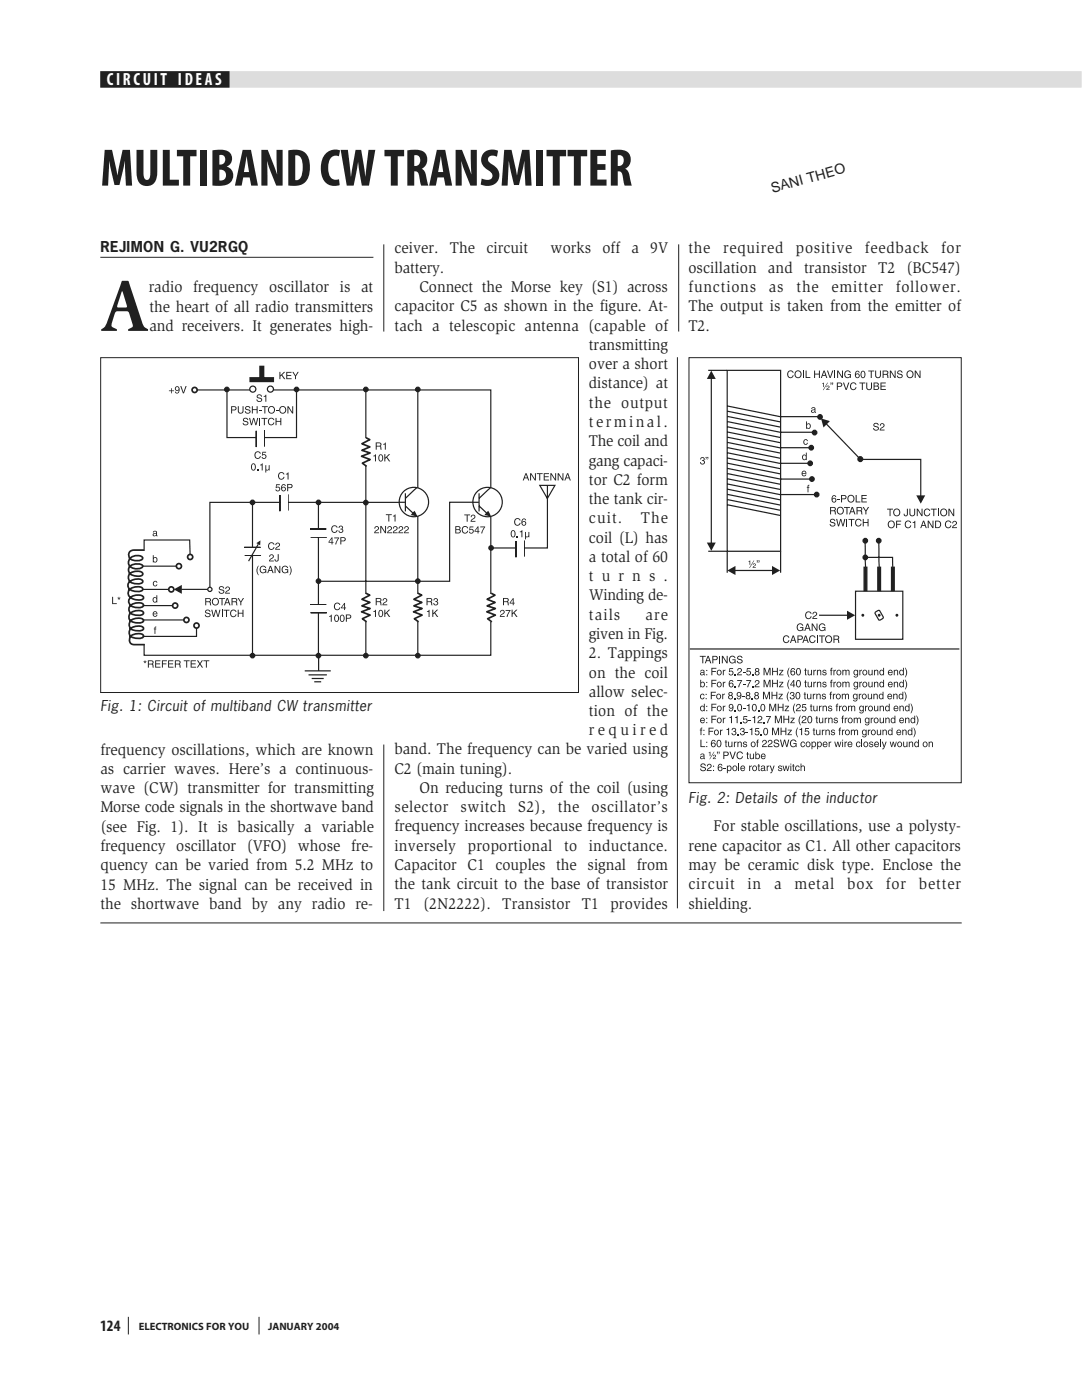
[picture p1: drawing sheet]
<svg xmlns="http://www.w3.org/2000/svg" width="216mm" height="279mm" viewBox="0 0 216 279" stroke-linecap="round" stroke-linejoin="round" font-family="sans-serif">
<defs><g id="words">
<text font-size="14.9" fill="#231f20" x="20" y="66">A</text>
<text font-size="10.6" fill="#231f20" x="20" y="37">MULTIBAND CW TRANSMITTER</text>
<text font-size="3.5" fill="#fff" x="21.3" y="17">CIRCUIT IDEAS</text>
<g font-size="3.2" fill="#231f20">
<text x="78.7" y="50.6">ceiver.</text>
<text x="89.8" y="50.6">The</text>
<text x="97.1" y="50.6">circuit</text>
<text x="109.9" y="50.6">works</text>
<text x="120.2" y="50.6">off a</text>
<text x="129.7" y="50.6">9V</text>
<text x="137.4" y="50.6">the</text>
<text x="144.3" y="50.6">required</text>
<text x="158.8" y="50.6">positive</text>
<text x="172.6" y="50.6">feedback</text>
<text x="187.8" y="50.6">for</text>
<text x="29.7" y="58.3">radio frequency oscillator is at</text>
<text x="78.7" y="54.4">battery.</text>
<text x="83.7" y="58.3">Connect the Morse key (S1) across</text>
<text x="137.4" y="54.4">oscillation</text>
<text x="137.4" y="58.3">functions</text>
<text x="153.2" y="54.4">and</text>
<text x="153.4" y="58.3">as</text>
<text x="158.9" y="58.3">the</text>
<text x="160.4" y="54.4">transistor</text>
<text x="165.9" y="58.3">emitter</text>
<text x="175.2" y="54.4">T2</text>
<text x="178.8" y="58.3">follower.</text>
<text x="180.9" y="54.4">(BC547)</text>
<text x="29.8" y="62.2">the heart of all radio transmitters</text>
<text x="78.7" y="62.1">capacitor C5 as shown in the figure. At-</text>
<text x="78.7" y="66">tach a telescopic antenna (capable of</text>
<text x="137.4" y="62.1">The output is taken from the emitter of</text>
<text x="137.4" y="66">T2.</text>
<text x="29.8" y="66">and receivers. It generates high-</text>
<text x="117.5" y="69.8">transmitting</text>
<text x="117.5" y="73.7">over a short</text>
<text x="117.5" y="77.5">distance) at</text>
<text x="117.5" y="81.4">the output</text>
<text x="117.5" y="85.2">terminal.</text>
<text x="117.5" y="89.1">The coil and</text>
<text x="117.5" y="92.9">gang capaci-</text>
<text x="117.5" y="96.7">tor C2 form</text>
<text x="117.5" y="100.6">the tank cir-</text>
<text x="117.5" y="104.4">cuit.</text>
<text x="127.9" y="104.4">The</text>
<text x="117.5" y="108.3">coil (L) has</text>
<text x="117.5" y="112.1">a total of 60</text>
<text x="117.5" y="116">t u r n s .</text>
<text x="117.5" y="119.8">Winding de-</text>
<text x="117.5" y="123.7">tails</text>
<text x="128.8" y="123.7">are</text>
<text x="117.5" y="127.5">given in Fig.</text>
<text x="117.5" y="131.4">2. Tappings</text>
<text x="117.5" y="135.2">on the coil</text>
<text x="117.5" y="139.1">allow selec-</text>
<text x="117.5" y="142.9">tion of the</text>
<text x="117.5" y="146.7">r e q u i r e d</text>
<text x="20" y="150.6">frequency oscillations, which are known</text>
<text x="20" y="154.5">as carrier waves. Here’s a continuous-</text>
<text x="78.7" y="150.6">band. The frequency can be varied using</text>
<text x="78.7" y="154.4">C2 (main tuning).</text>
<text x="20" y="158.3">wave (CW) transmitter for transmitting</text>
<text x="83.7" y="158.3">On reducing turns of the coil (using</text>
<text x="20" y="162.1">Morse code signals in the shortwave band</text>
<text x="20" y="166">(see Fig. 1). It is basically a variable</text>
<text x="78.7" y="162.1">selector</text>
<text x="78.7" y="165.9">frequency increases because frequency is</text>
<text x="91.9" y="162.1">switch</text>
<text x="103.4" y="162.1">S2),</text>
<text x="111.3" y="162.1">the</text>
<text x="118" y="162.1">oscillator’s</text>
<text x="142.4" y="165.9">For stable oscillations, use a polysty-</text>
<text x="20" y="169.8">frequency oscillator (VFO) whose fre-</text>
<text x="20" y="173.7">quency can be varied from 5.2 MHz to</text>
<text x="78.7" y="169.8">inversely</text>
<text x="78.7" y="173.6">Capacitor C1 couples the signal from</text>
<text x="93.3" y="169.8">proportional</text>
<text x="112.5" y="169.8">to</text>
<text x="117.5" y="169.8">inductance.</text>
<text x="137.4" y="169.8">rene capacitor as C1. All other capacitors</text>
<text x="137.4" y="173.6">may be ceramic disk type. Enclose the</text>
<text x="20" y="177.5">15 MHz. The signal can be received in</text>
<text x="78.7" y="177.5">the tank circuit to the base of transistor</text>
<text x="137.4" y="177.5">circuit</text>
<text x="149.2" y="177.5">in</text>
<text x="154.5" y="177.5">a</text>
<text x="158.5" y="177.5">metal</text>
<text x="169" y="177.5">box</text>
<text x="176.8" y="177.5">for</text>
<text x="183.3" y="177.5">better</text>
<text x="20" y="181.4">the shortwave band by any radio re-</text>
<text x="78.7" y="181.4">T1</text>
<text x="84.4" y="181.4">(2N2222).</text>
<text x="100.2" y="181.4">Transistor</text>
<text x="116.1" y="181.4">T1</text>
<text x="121.8" y="181.4">provides</text>
<text x="137.4" y="181.4">shielding.</text>
<text x="20" y="265.6">124</text>
</g>
<g font-size="2.8" fill="#231f20">
<text x="154.1" y="38.4" transform="rotate(-15 154.1 38.4)">SANI THEO</text>
<text x="20" y="50.3">REJIMON G. VU2RGQ</text>
<text x="20" y="141.9">Fig. 1: Circuit of multiband CW transmitter</text>
<text x="137.4" y="160.2">Fig. 2: Details of the inductor</text>
</g>
<g font-size="2.1" fill="#231f20">
<text x="27.7" y="265.4">ELECTRONICS FOR YOU</text>
<text x="53.5" y="265.4">JANUARY 2004</text>
</g>
</g></defs>
<path d="M20.2 14.4h195.5v2.9h-195.5z" fill-rule="evenodd" fill="#dcddde" stroke="#dcddde" stroke-width=".34"/>
<path d="M20.2 14.4h25.4v2.9h-25.4z" fill-rule="evenodd" fill="#231f20" stroke="#231f20" stroke-width=".34"/>
<path d="M135.2 71.3v110M20 184.2h171.9M25.6 262.8v3.5M51.7 262.8v3.5" fill="none" stroke="#231f20" stroke-width=".2"/>
<path d="M39.3 77.8h58.6v53h-69.1v-23h9l.1 2.9" fill="none" stroke="#231f20" stroke-width=".24"/>
<g fill="none" stroke="#231f20" stroke-width=".34">
<circle cx="38.8" cy="77.8" r=".51"/>
<circle cx="37.9" cy="111.2" r=".51"/>
</g>
<path d="M27.4 109.9h2v18.6h-2z" fill="#fff"/>
<g fill="none" stroke="#231f20" stroke-width=".34">
<path d="M25.9 117.6a2.42 2.42 0 0 1 2.4-.3l.2 .3a1.38 1.38 0 0 1-1.7 .4zM25.9 111.5a2.03 2.03 0 0 1 2.4-.4l.2 .3a1.61 1.61 0 0 1-2.2 .3zM25.9 113a2.34 2.34 0 0 1 2.4-.3l.2 .3a1.79 1.79 0 0 1-2.6 0zM25.9 114.5a2.31 2.31 0 0 1 2.4-.3l.2 .3a1.34 1.34 0 0 1-1.8 .4zM25.9 116.1a2.35 2.35 0 0 1 2.4-.4l.2 .3a1.43 1.43 0 0 1-1.8 .4zM26.1 119.2a1.01 1.01 0 0 0 0 1.6 1.04 1.04 0 0 0-.1 1.5 1 1 0 0 0 .4 1.7M26.1 119.2a2.31 2.31 0 0 1 2.4-.2l.1 .3a1.34 1.34 0 0 1-1.7 .3zM28.7 109.8h-2a1.01 1.01 0 0 0-1 .6 1.01 1.01 0 0 0 .2 1.1 1.14 1.14 0 0 0 0 1.5 1.15 1.15 0 0 0 0 1.4 1.3 1.3 0 0 0 0 1.6 .98 .98 0 0 0 0 1.6 .97 .97 0 0 0 .4 1.6M26.1 122.4a2.42 2.42 0 0 1 2.4-.4l.1 .3a1.38 1.38 0 0 1-1.7 .4zM26.1 123.9a2.42 2.42 0 0 1 2.4-.4l.1 .3a1.38 1.38 0 0 1-1.7 .5zM26.1 125.5a2.42 2.42 0 0 1 2.4-.4l.1 .3a1.38 1.38 0 0 1-1.7 .4zM26.1 127a2.42 2.42 0 0 1 2.4-.4l.1 .3a1.38 1.38 0 0 1-1.7 .4z"/>
<path d="M26.1 123.9a1.27 1.27 0 0 0 0 1.6 1.2 1.2 0 0 0-.1 1.5 1.01 1.01 0 0 0-.1 1.1 1.01 1.01 0 0 0 .9 .6h2.1M26.1 120.8a2.35 2.35 0 0 1 2.4-.3l.1 .3a1.43 1.43 0 0 1-1.7 .4z"/>
</g>
<path d="M83.4 77.5v53.4" fill="none" stroke="#231f20" stroke-width=".24"/>
<circle cx="82.6" cy="100.2" r="2.93" fill="#fff" stroke="#231f20" stroke-width=".24"/>
<g fill="none" stroke="#231f20" stroke-width=".24">
<path d="M73 77.6v53.4M80.9 98.4v3.7M83.2 97.3l-2.3 2.2M28.5 113h6.7M28.5 117.6h5.2M50.4 100v30.9M63.5 100.2v30.7M79.6 100.2h1.3M79.7 100.3h-37.8v17.3M80.9 101l2.1 2M94.7 100.2h-5v15.8h-26.1M28.5 120.9h6"/>
<path d="M28.5 123.7h8.2M39.2 125.3v1.7h-10.7"/>
</g>
<path d="M82.7 102.1l.4 .8-.9-.2z" fill-rule="evenodd" fill="#231f20" stroke="#231f20" stroke-width=".24"/>
<g fill="none" stroke="#231f20" stroke-width=".34">
<circle cx="34.2" cy="117.6" r=".51"/>
<circle cx="35.7" cy="113" r=".51"/>
<circle cx="34.9" cy="120.9" r=".51"/>
<circle cx="37.2" cy="123.7" r=".51"/>
<circle cx="39.2" cy="124.8" r=".51"/>
</g>
<circle cx="97.3" cy="100.2" r="2.93" fill="#fff" stroke="#231f20" stroke-width=".24"/>
<path d="M95.6 98.4v3.7M97.9 97.3l-2.3 2.2M61.9 105.6h3.2M62 107.1h3.2M94.3 100.2h1.3M95.6 101l2.1 2" fill="none" stroke="#231f20" stroke-width=".24"/>
<path d="M97.4 102.1l.4 .8-.9-.2z" fill-rule="evenodd" fill="#231f20" stroke="#231f20" stroke-width=".24"/>
<path d="M61.9 105.7h3.2v1.4h-3.2z" fill="#fff"/>
<path d="M61.9 120.7h3.2M62 122.3h3.2" fill="none" stroke="#231f20" stroke-width=".24"/>
<g fill="#fff">
<path d="M61.9 120.8h3.2v1.4h-3.2z"/>
<path d="M72.4 118.6h1.4v5.4h-1.4z"/>
<path d="M72.3 118.6h1.2v5.4h-1.2z"/>
</g>
<path d="M73 118.4l.8 .4-1.6 .8 1.6 .6-1.6 .7 1.7 .5-1.8 .7 1.8 .7-1.6 .7 .9 .6" fill="none" stroke="#231f20" stroke-width=".34"/>
<g fill="#fff">
<path d="M82.8 118.6h1.4v5.4h-1.4z"/>
<path d="M82.7 118.6h1.2v5.4h-1.2z"/>
</g>
<path d="M83.4 118.4l.8 .4-1.6 .8 1.6 .6-1.6 .7 1.6 .5-1.7 .7 1.7 .7-1.5 .7 .8 .6" fill="none" stroke="#231f20" stroke-width=".34"/>
<path d="M48.7 109.2h3.3M48.8 110.8h3.3" fill="none" stroke="#231f20" stroke-width=".24"/>
<path d="M48.8 109.4h3.2v1.4h-3.2z" fill="#fff"/>
<path d="M51.5 108.6l-1.9 3.4" fill="none" stroke="#231f20" stroke-width=".24"/>
<path d="M51.2 108.4l.8-.5-.1 .9z" fill="#231f20"/>
<path d="M55.8 98.8v3.2M57.4 98.7v3.2" fill="none" stroke="#231f20" stroke-width=".24"/>
<path d="M56 98.7h1.3v3.3h-1.3z" fill="#fff"/>
<g fill="#231f20">
<path d="M55.7 94.4a.64 .64 0 0 1 1 .3h-.1l-.1-.2a.47 .47 0 0 0-.8 .1 .57 .57 0 0 0 0 .7 .57 .57 0 0 0 .6 .2l.3-.3h.2a.69 .69 0 0 1-1 .5 .69 .69 0 0 1-.3-1z" fill-rule="evenodd"/>
<path d="M57.1 94.5l.5-.2v1.4h-.2v-1h-.3z" fill-rule="evenodd"/>
<path d="M55.1 96.6h.7v.2h-.6v.4l.1-.1a.48 .48 0 0 1 .6 .3 .48 .48 0 0 1-.2 .6h-.5l-.3-.3h.2a.31 .31 0 0 0 .4 .2 .31 .31 0 0 0 .2-.5 .31 .31 0 0 0-.4-.1l-.3 .1z" fill-rule="evenodd"/>
<path d="M56.3 96.7a.73 .73 0 0 0-.3 .8 .73 .73 0 0 0 .8 .5 .47 .47 0 0 0 .2-.6 .47 .47 0 0 0-.6-.2l-.1 .1 .1-.4 .2-.1 .4 .2-.2-.4zM56.3 97.6a.31 .31 0 0 1 .6 0 .31 .31 0 0 1-.6 0z" fill-rule="evenodd"/>
<path d="M57.5 96.7l.5 .1 .1 .3-.6 .2zM57.3 96.6v1.4h.2v-.6h.7a.43 .43 0 0 0 .2-.5 .43 .43 0 0 0-.4-.3z" fill-rule="evenodd"/>
<path d="M66.3 105a.64 .64 0 0 1 1.1 .3h-.2l-.1-.2a.47 .47 0 0 0-.7 .2 .57 .57 0 0 0-.1 .6 .57 .57 0 0 0 .6 .3l.3-.4h.2a.69 .69 0 0 1-1 .5 .69 .69 0 0 1-.3-1z" fill-rule="evenodd"/>
<path d="M67.7 105l.3-.1 .4 .2 .1 .2-.2 .3h.1a.42 .42 0 0 1-.1 .7h-.4l-.3-.3-.1-.1h.2l.1 .2 .2 .1 .3-.3v-.2h-.4v-.2l.3-.1v-.3h-.4l-.1 .3h-.1z" fill-rule="evenodd"/>
<path d="M66.2 107.2l-.7 1.1h.7v.4h.1v-.4h.2v-.1h-.2v-1zM66.2 107.5v.7h-.5z" fill-rule="evenodd"/>
<path d="M66.7 107.3h1l-.6 1.4h-.2l.1-.4 .5-.9h-.8z" fill-rule="evenodd"/>
<path d="M68.1 107.4h.6l.1 .4-.7 .1zM67.9 107.2v1.5h.2v-.7h.7a.43 .43 0 0 0 .2-.5 .43 .43 0 0 0-.4-.3z" fill-rule="evenodd"/>
<path d="M66.8 120.5a.64 .64 0 0 1 1.1 .2h-.2l-.1-.2a.47 .47 0 0 0-.7 .2 .57 .57 0 0 0 0 .6 .57 .57 0 0 0 .6 .3l.2-.4h.2a.69 .69 0 0 1-.9 .5 .69 .69 0 0 1-.3-1z" fill-rule="evenodd"/>
<path d="M68.7 120.3l-.7 1.1h.7v.3h.1v-.3h.3v-.1h-.3v-1zM68.7 120.6v.7h-.5z" fill-rule="evenodd"/>
<path d="M65.7 122.9l.5-.2v1.4h-.2v-1h-.3z" fill-rule="evenodd"/>
<path d="M67 122.9l.2-.1a.69 .69 0 0 1 0 1.2 .69 .69 0 0 1-.2-1.1zM66.9 122.7l-.2 .7a.53 .53 0 0 0 .5 .7 .53 .53 0 0 0 .4-.7 .55 .55 0 0 0-.1-.6 .55 .55 0 0 0-.6-.1z" fill-rule="evenodd"/>
<path d="M68.1 122.9l.2-.1a.69 .69 0 0 1 0 1.2 .69 .69 0 0 1-.2-1.1zM68 122.7l-.2 .7a.53 .53 0 0 0 .5 .7 .53 .53 0 0 0 .5-.7 .55 .55 0 0 0-.2-.6 .55 .55 0 0 0-.6-.1z" fill-rule="evenodd"/>
<path d="M69.2 122.8h.6l.1 .4-.7 .1zM69 122.6v1.5h.2v-.6l.7-.1a.43 .43 0 0 0 .2-.5 .43 .43 0 0 0-.4-.3z" fill-rule="evenodd"/>
<path d="M75 119.3v1.5h.2v-.6h.6l.1 .6h.3l-.3-.7 .2-.2-.1-.4zM75.2 119.5h.6l.1 .4-.7 .1z" fill-rule="evenodd"/>
<path d="M76.4 119.5a.5 .5 0 0 1 .9 .2 .5 .5 0 0 1-.6 .6l-.2 .3h.8v.2h-1l.2-.4 .6-.6-.3-.3-.2 .1-.1 .3h-.2z" fill-rule="evenodd"/>
<path d="M74.5 122l.5-.3v1.4h-.2v-1h-.3z" fill-rule="evenodd"/>
<path d="M75.8 121.9h.2a.69 .69 0 0 1 0 1.1 .69 .69 0 0 1-.2-1.1zM75.7 121.8l-.2 .6a.53 .53 0 0 0 .5 .8 .53 .53 0 0 0 .5-.8 .55 .55 0 0 0-.2-.5 .55 .55 0 0 0-.6-.1z" fill-rule="evenodd"/>
<path d="M76.7 121.7h.2v.7l.7-.7h.3l-.6 .6 .6 .8h-.3l-.5-.7-.2 .2v.5h-.2z" fill-rule="evenodd"/>
<path d="M85.1 119.3v1.5h.2v-.6h.6l.2 .6h.2l-.2-.7 .1-.2v-.4zM85.3 119.5h.6l.1 .4-.7 .1z" fill-rule="evenodd"/>
<path d="M86.7 119.4h.3l.3 .1 .1 .2-.2 .3 .1 .1a.42 .42 0 0 1-.1 .7h-.4l-.3-.3v-.1h.1l.1 .2 .2 .1 .4-.3-.1-.2-.4-.1v-.1l.4-.1-.1-.3h-.3l-.1 .2h-.2z" fill-rule="evenodd"/>
<path d="M85.2 122l.5-.3v1.4h-.2v-1h-.3z" fill-rule="evenodd"/>
<path d="M86.3 121.7h.2v.7l.7-.7h.2l-.6 .6 .6 .8h-.2l-.5-.7-.2 .2v.5h-.2z" fill-rule="evenodd"/>
</g>
<g fill="#fff">
<path d="M72.4 87.5h1.4v5.4h-1.4z"/>
<path d="M72.3 87.5h1.2v5.4h-1.2z"/>
</g>
<path d="M73 87.3l.8 .4-1.6 .9 1.6 .6-1.6 .7 1.7 .5-1.8 .7 1.8 .6-1.6 .7 .9 .7" fill="none" stroke="#231f20" stroke-width=".34"/>
<g fill="#231f20">
<path d="M75 88.3v1.4h.2v-.6l.6 .1 .1 .5h.3l-.3-.7 .2-.1-.1-.5zM75.2 88.5h.6l.1 .4-.7 .1z" fill-rule="evenodd"/>
<path d="M76.5 88.6l.5-.3v1.4h-.2v-1h-.3z" fill-rule="evenodd"/>
<path d="M74.5 90.9l.5-.2v1.4h-.2v-1h-.3z" fill-rule="evenodd"/>
<path d="M75.8 90.9l.2-.1a.69 .69 0 0 1 0 1.2 .69 .69 0 0 1-.2-1.1zM75.7 90.7l-.2 .7a.53 .53 0 0 0 .5 .7 .53 .53 0 0 0 .5-.7 .55 .55 0 0 0-.2-.6 .55 .55 0 0 0-.6-.1z" fill-rule="evenodd"/>
<path d="M76.7 90.6h.2v.7l.7-.7h.3l-.6 .6 .6 .9h-.3l-.5-.7-.2 .2v.5h-.2z" fill-rule="evenodd"/>
<path d="M53.7 108.4a.64 .64 0 0 1 1.1 .3h-.2l-.1-.2a.47 .47 0 0 0-.7 .1 .57 .57 0 0 0-.1 .7 .57 .57 0 0 0 .6 .2l.3-.3h.2a.69 .69 0 0 1-1 .5 .69 .69 0 0 1-.3-1z" fill-rule="evenodd"/>
<path d="M55 108.5a.5 .5 0 0 1 .9 .1 .5 .5 0 0 1-.5 .7l-.3 .2h.8v.2h-1l.2-.4 .6-.6-.3-.3-.2 .1-.1 .3h-.2z" fill-rule="evenodd"/>
<path d="M53.8 110.8a.5 .5 0 0 1 .8 .1 .5 .5 0 0 1-.5 .7l-.2 .3h.7v.1h-.9l.1-.4 .7-.6-.3-.2-.2 .1-.1 .2h-.2z" fill-rule="evenodd"/>
<path d="M55.4 110.6h.2l-.1 1.3a.45 .45 0 0 1-.7 0v-.3h.2v.3l.4-.1z" fill-rule="evenodd"/>
<path d="M51.5 112.9h.1l-.2 1 .2 .9a1.29 1.29 0 0 1-.1-1.9z" fill-rule="evenodd"/>
<path d="M52 113.1a.65 .65 0 0 1 1.1 .3h-.2a.45 .45 0 0 0-.4-.3 .45 .45 0 0 0-.4 .2 .58 .58 0 0 0 0 .7 .58 .58 0 0 0 .5 .2l.3-.2 .1-.2h-.5v-.2h.6v.8l-.1-.2a.72 .72 0 0 1-1.1 0 .72 .72 0 0 1 .1-1.1z" fill-rule="evenodd"/>
<path d="M53.9 112.9l-.6 1.5h.2l.2-.4h.5l.2 .4h.2l-.5-1.5zM54 113.1l.2 .7h-.5z" fill-rule="evenodd"/>
<path d="M54.8 112.9h.2l.7 1.2v-1.2h.2v1.5h-.2l-.7-1.2v1.2h-.2z" fill-rule="evenodd"/>
<path d="M56.4 113.1a.65 .65 0 0 1 1.1 .3h-.2a.45 .45 0 0 0-.4-.3 .45 .45 0 0 0-.4 .2 .58 .58 0 0 0-.1 .7 .58 .58 0 0 0 .6 .2l.3-.2v-.2h-.4v-.2h.6v.8l-.2-.2a.72 .72 0 0 1-1 0 .72 .72 0 0 1 .1-1.1z" fill-rule="evenodd"/>
<path d="M57.7 112.9a1.2 1.2 0 0 1 0 1.9l.3-1z" fill-rule="evenodd"/>
<path d="M77 102.6h1.2v.2h-.5v1.3h-.2v-1.3h-.5z" fill-rule="evenodd"/>
<path d="M78.4 102.9l.5-.2v1.4h-.2v-1h-.3z" fill-rule="evenodd"/>
<path d="M74.8 105.2a.5 .5 0 0 1 .8 .1 .5 .5 0 0 1-.5 .7l-.2 .2h.7v.2h-.9l.1-.4 .6-.6-.2-.2h-.2l-.1 .3h-.2z" fill-rule="evenodd"/>
<path d="M75.9 105h.2l.7 1.1v-1.1h.2v1.4h-.2l-.7-1.2v1.2h-.2z" fill-rule="evenodd"/>
<path d="M77.4 105.2a.5 .5 0 0 1 .8 .1 .5 .5 0 0 1-.5 .7l-.3 .2h.8v.2h-1l.2-.4 .6-.6-.3-.2h-.1l-.1 .3h-.2z" fill-rule="evenodd"/>
<path d="M78.5 105.2a.5 .5 0 0 1 .8 .1 .5 .5 0 0 1-.5 .7l-.2 .2h.7v.2h-.9l.1-.4 .6-.6-.2-.2h-.2l-.1 .3h-.2z" fill-rule="evenodd"/>
<path d="M79.6 105.2a.5 .5 0 0 1 .9 .1 .5 .5 0 0 1-.6 .7l-.2 .2h.8v.2h-1l.2-.4 .6-.6-.3-.2h-.2l-.1 .3h-.2z" fill-rule="evenodd"/>
<path d="M80.7 105.2a.5 .5 0 0 1 .9 .1 .5 .5 0 0 1-.5 .7l-.3 .2h.8v.2h-1l.2-.4 .6-.6-.3-.2h-.2l-.1 .3h-.2z" fill-rule="evenodd"/>
<path d="M92.6 102.7h1.2v.1h-.5v1.3h-.2v-1.3h-.5z" fill-rule="evenodd"/>
<path d="M94 102.9a.5 .5 0 0 1 .9 .1 .5 .5 0 0 1-.6 .7l-.2 .3h.8v.1h-1l.2-.4 .6-.6-.3-.2h-.2l-.1 .3h-.2z" fill-rule="evenodd"/>
<path d="M91 105.2h.6l.1 .3-.7 .1zM90.8 105v1.5l.9-.1a.39 .39 0 0 0 .3-.4 .39 .39 0 0 0-.3-.3l.2-.3-.2-.3zM91 105.8h.6l.1 .4-.7 .1z" fill-rule="evenodd"/>
<path d="M92.3 105.2a.64 .64 0 0 1 1.1 .2h-.2l-.1-.1a.47 .47 0 0 0-.7 .1 .57 .57 0 0 0 0 .6 .57 .57 0 0 0 .6 .3l.2-.4h.2a.69 .69 0 0 1-.9 .5 .69 .69 0 0 1-.3-1z" fill-rule="evenodd"/>
<path d="M93.7 105.1h.8v.1h-.6l-.1 .4h.1a.48 .48 0 0 1 .6 .2 .48 .48 0 0 1-.1 .6l-.6 .1-.2-.4h.2a.31 .31 0 0 0 .4 .2 .31 .31 0 0 0 .1-.4 .31 .31 0 0 0-.4-.2l-.3 .1z" fill-rule="evenodd"/>
<path d="M95.3 105l-.6 1.1h.6v.4h.2v-.4h.2v-.1h-.2v-1zM95.3 105.3v.7h-.5z" fill-rule="evenodd"/>
<path d="M95.8 105.1h1l-.6 1.4h-.2l.1-.3 .5-1h-.8z" fill-rule="evenodd"/>
</g>
<g fill="#fff">
<path d="M97.4 118.6h1.4v5.4h-1.4z"/>
<path d="M97.3 118.6h1.2v5.4h-1.2z"/>
</g>
<path d="M98 118.4l.8 .4-1.6 .8 1.6 .6-1.6 .7 1.6 .5-1.7 .7 1.7 .7-1.5 .7 .8 .6" fill="none" stroke="#231f20" stroke-width=".34"/>
<g fill="#231f20">
<path d="M100.4 119.3v1.5h.2v-.6h.6l.1 .6h.3l-.3-.7 .2-.2-.1-.4zM100.6 119.5h.6l.1 .4-.7 .1z" fill-rule="evenodd"/>
<path d="M102.4 119.4l-.7 1h.6v.4h.2v-.4h.2v-.1h-.2v-.9zM102.3 119.6v.7h-.4z" fill-rule="evenodd"/>
<path d="M99.9 121.9a.5 .5 0 0 1 .8 .1 .5 .5 0 0 1-.5 .7l-.3 .3h.8v.1h-1l.2-.4 .6-.6-.3-.2h-.2v.3h-.2z" fill-rule="evenodd"/>
<path d="M100.9 121.7h1l-.6 1.4h-.2l.1-.3 .5-.9h-.8z" fill-rule="evenodd"/>
<path d="M102.1 121.7h.2v.7l.7-.7h.3l-.7 .6 .7 .8h-.3l-.5-.7-.2 .2v.5h-.2z" fill-rule="evenodd"/>
</g>
<path d="M107.7 96.9h3l-1.5 2.6zM109.2 96.9v12.5h-11.2" fill="none" stroke="#231f20" stroke-width=".24"/>
<g fill="#231f20">
<path d="M104.9 94.4l-.6 1.5h.2l.2-.4h.5l.2 .4h.2l-.5-1.5zM105 94.7l.2 .6h-.5z" fill-rule="evenodd"/>
<path d="M105.8 94.4h.2l.7 1.2v-1.2h.2v1.5h-.2l-.7-1.2v1.2h-.2z" fill-rule="evenodd"/>
<path d="M107.1 94.4h1.2v.2h-.5v1.3h-.2v-1.3h-.5z" fill-rule="evenodd"/>
<path d="M108.5 94.4h1v.2h-.8v.5h.8v.1h-.8v.5h.9v.2h-1.1z" fill-rule="evenodd"/>
<path d="M109.8 94.4h.3l.7 1.2v-1.2h.2v1.5h-.3l-.7-1.2v1.2h-.2z" fill-rule="evenodd"/>
<path d="M111.3 94.4h.2l.7 1.2v-1.2h.2v1.5h-.2l-.7-1.2v1.2h-.2z" fill-rule="evenodd"/>
<path d="M113.2 94.4l-.6 1.5h.2l.2-.4h.5l.2 .4h.2l-.5-1.5zM113.3 94.7l.2 .6h-.5z" fill-rule="evenodd"/>
</g>
<path d="M103 108v3.2M104.5 107.9v3.2" fill="none" stroke="#231f20" stroke-width=".24"/>
<path d="M103.1 107.9h1.4v3.3h-1.4z" fill="#fff"/>
<g fill="#231f20">
<path d="M102.8 103.6a.64 .64 0 0 1 1.1 .3h-.2l-.1-.2a.47 .47 0 0 0-.7 .1 .57 .57 0 0 0-.1 .7 .57 .57 0 0 0 .6 .2l.3-.3h.2a.69 .69 0 0 1-1 .5 .69 .69 0 0 1-.3-1.1z" fill-rule="evenodd"/>
<path d="M104.3 103.5a.73 .73 0 0 0-.3 .9 .73 .73 0 0 0 .7 .5 .47 .47 0 0 0 .3-.6 .47 .47 0 0 0-.7-.3l-.1 .2 .1-.5 .3-.1 .4 .2-.3-.3zM104.2 104.5a.35 .35 0 0 1 .7 0 .35 .35 0 0 1-.7 0z" fill-rule="evenodd"/>
<path d="M102.2 106h.2a.69 .69 0 0 1 0 1.1 .69 .69 0 0 1-.2-1.1zM102.1 105.9l-.2 .6a.53 .53 0 0 0 .5 .8 .53 .53 0 0 0 .5-.8 .55 .55 0 0 0-.2-.5 .55 .55 0 0 0-.6-.1z" fill-rule="evenodd"/>
<path d="M103.7 106.1l.5-.3v1.4h-.2v-1h-.3z" fill-rule="evenodd"/>
<path d="M104.8 106.2h.1v.7l.3 .2 .2-.2v-.7h.2v1h-.1l-.1-.1-.1 .1h-.4v.4h-.1z" fill-rule="evenodd"/>
<path d="M22.4 119.1h.2v1.3h.7v.2h-.9z" fill-rule="evenodd"/>
<path d="M23.5 119.3h.2v-.2h.1v.2h.2v.1h-.2l.2 .2-.1 .1-.2-.2-.1 .2-.1-.1 .1-.2h-.2z" fill-rule="evenodd"/>
<path d="M30.6 106.1l-.1 .2 .4-.2 .3 .1-.6 .3a.36 .36 0 0 0 0 .5 .36 .36 0 0 0 .6-.1l.2 .1-.1-.8a.44 .44 0 0 0-.7-.1zM30.7 106.6l.5-.1-.2 .4-.3-.1z" fill-rule="evenodd"/>
<path d="M30.5 110.8v1.4h.2v-.1a.48 .48 0 0 0 .7-.4 .48 .48 0 0 0-.7-.4v-.5zM30.8 111.4a.34 .34 0 0 1 .4 .3 .34 .34 0 0 1-.5 .3z" fill-rule="evenodd"/>
<path d="M30.7 116h.5l.2 .3-.3-.2a.35 .35 0 0 0-.4 .4 .35 .35 0 0 0 .4 .3l.3-.2-.1 .2a.45 .45 0 0 1-.7 0l-.1-.6z" fill-rule="evenodd"/>
<path d="M30.6 119.2a.52 .52 0 0 0-.1 .7 .52 .52 0 0 0 .7 .2v.1h.2v-1.4h-.2v.5l-.3-.1zM30.7 119.4a.36 .36 0 0 1 .5 .3 .36 .36 0 0 1-.4 .4l-.2-.4z" fill-rule="evenodd"/>
<path d="M30.7 122.1a.55 .55 0 0 0-.2 .7 .55 .55 0 0 0 .7 .2l.2-.3-.4 .2h-.2l-.2-.3h.8v-.3l-.2-.2zM30.8 122.2h.3l.1 .3h-.6z" fill-rule="evenodd"/>
<path d="M30.9 125.1l.3-.1-.2 .3v.2h.2v.1h-.2v.9h-.2v-.9h-.1z" fill-rule="evenodd"/>
<path d="M43.9 117l.6 .1 .2 .3-.5-.3-.3 .3 .7 .3a.54 .54 0 0 1-.2 .8 .54 .54 0 0 1-.8-.3v-.2h.2a.38 .38 0 0 0 .4 .3 .38 .38 0 0 0 .4-.3l-.9-.4v-.4z" fill-rule="evenodd"/>
<path d="M45 117.2a.5 .5 0 0 1 .9 .2 .5 .5 0 0 1-.5 .6l-.3 .3h.8v.2h-1l.2-.5 .6-.5-.3-.3-.2 .1-.1 .3h-.1z" fill-rule="evenodd"/>
<path d="M41 119.4v1.4h.1v-.6h.7l.1 .6h.3l-.3-.7 .2-.2-.1-.4zM41.1 119.5h.6l.2 .4-.8 .1z" fill-rule="evenodd"/>
<path d="M42.7 119.6a.54 .54 0 0 1 .7 .2 .54 .54 0 0 1-.1 .7 .54 .54 0 0 1-.8-.1v-.6zM42.2 120.1a.75 .75 0 0 0 1.5 0 .75 .75 0 0 0-1.5 0z" fill-rule="evenodd"/>
<path d="M43.7 119.4h1.2v.1h-.5v1.3h-.2v-1.3h-.5z" fill-rule="evenodd"/>
<path d="M45.2 119.4l-.5 1.4h.2l.2-.4h.5l.2 .4h.2l-.5-1.4zM45.4 119.6l.2 .6h-.5z" fill-rule="evenodd"/>
<path d="M46.2 119.4v1.4h.2v-.6h.6l.2 .6h.2l-.3-.7 .2-.2v-.4zM46.4 119.5h.6l.1 .4-.7 .1z" fill-rule="evenodd"/>
<path d="M47.4 119.4h.2l.5 .6 .4-.6h.2l-.5 .8v.6h-.2v-.6z" fill-rule="evenodd"/>
<path d="M41.1 121.7h.7l.2 .4-.6-.3-.3 .3 .8 .3a.54 .54 0 0 1-.3 .8 .54 .54 0 0 1-.7-.3v-.2h.2a.38 .38 0 0 0 .3 .3 .38 .38 0 0 0 .4-.4l-.8-.3v-.4z" fill-rule="evenodd"/>
<path d="M42.1 121.7h.3l.2 1.2 .4-1.2h.2l.3 1.2 .3-1.2h.2l-.4 1.4h-.2l-.3-1.2-.4 1.2h-.2z" fill-rule="evenodd"/>
<path d="M44.6 121.7h1.2v.2h-.5v1.2h-.2v-1.2h-.5z" fill-rule="evenodd"/>
<path d="M46.1 121.9a.64 .64 0 0 1 1.1 .2h-.2l-.1-.2a.47 .47 0 0 0-.7 .2 .57 .57 0 0 0 0 .6 .57 .57 0 0 0 .5 .3l.3-.4h.2a.69 .69 0 0 1-.9 .5 .69 .69 0 0 1-.3-1z" fill-rule="evenodd"/>
<path d="M47.4 121.7h.2v.6h.8v-.6h.2v1.4h-.2v-.6h-.8v.6h-.2z" fill-rule="evenodd"/>
<path d="M28.7 131.9l.2 .1v-.2h.1v.2l.2-.1v.1l-.2 .1 .2 .2-.1 .1-.2-.2-.1 .2-.1-.1 .1-.2-.2-.1z" fill-rule="evenodd"/>
<path d="M29.5 131.8v1.4h.2v-.6l.6 .1 .2 .5h.2l-.2-.7 .1-.2v-.4zM29.7 132h.6l.1 .4h-.7z" fill-rule="evenodd"/>
<path d="M31 131.8h1v.2h-.8v.4h.8v.2h-.8v.5h.8v.1h-1z" fill-rule="evenodd"/>
<path d="M32.3 131.8h1v.2h-.8v.4h.7v.2h-.7v.6h-.2z" fill-rule="evenodd"/>
<path d="M33.5 131.8h1.1v.2h-.9v.4h.8v.2h-.8v.5h.9v.1h-1.1z" fill-rule="evenodd"/>
<path d="M34.9 131.8v1.4h.2v-.6l.6 .1 .2 .5h.2l-.3-.7 .2-.2v-.4zM35.1 132h.6l.1 .4h-.7z" fill-rule="evenodd"/>
<path d="M36.7 131.8h1.1v.2h-.5v1.2h-.1v-1.2h-.5z" fill-rule="evenodd"/>
<path d="M38 131.8h1.1v.2h-.9v.4h.8v.2h-.8v.5h.9v.1h-1.1z" fill-rule="evenodd"/>
<path d="M39.3 131.8h.2l.4 .5 .4-.5h.2l-.5 .7 .5 .7h-.2l-.4-.6-.4 .6h-.2l.5-.7z" fill-rule="evenodd"/>
<path d="M40.6 131.8h1.2v.2h-.5v1.2h-.2v-1.2h-.5z" fill-rule="evenodd"/>
</g>
<g fill="#231f20">
<path d="M103.1 107h.2v.2h-.2z"/>
<path d="M44.2 121.7h.2v1.4h-.2z"/>
</g>
<path d="M59.2 77.7v9.6h-13.9v-9.5M51.1 86v3.2M52.7 85.9v3.2M60.8 133.9h5.2M61.6 134.7h3.6M62.2 135.4h2.4M62.7 136.1h1.4M63.6 130.6v3.2" fill="none" stroke="#231f20" stroke-width=".24"/>
<g fill="#231f20" stroke="#231f20" stroke-width=".24">
<circle cx="83.4" cy="77.7" r=".45"/>
<circle cx="73" cy="77.7" r=".45"/>
<circle cx="83.4" cy="130.8" r=".45"/>
<circle cx="73" cy="130.8" r=".45"/>
<circle cx="63.5" cy="130.8" r=".45"/>
<circle cx="50.4" cy="130.8" r=".45"/>
<circle cx="50.4" cy="100.3" r=".45"/>
<circle cx="63.6" cy="100.3" r=".45"/>
<circle cx="63.6" cy="116" r=".45"/>
<circle cx="98" cy="109.3" r=".45"/>
</g>
<path d="M51.3 85.9h1.3v3.3h-1.3z" fill="#fff"/>
<g fill="#231f20">
<path d="M50.9 90.3a.64 .64 0 0 1 1.1 .2h-.2v-.2a.47 .47 0 0 0-.8 .2 .57 .57 0 0 0 0 .6 .57 .57 0 0 0 .6 .3l.3-.4h.2a.69 .69 0 0 1-1 .5 .69 .69 0 0 1-.3-1z" fill-rule="evenodd"/>
<path d="M52.4 90.2h.7v.1h-.6l-.1 .4h.1a.48 .48 0 0 1 .6 .2 .48 .48 0 0 1-.1 .6l-.5 .1-.3-.4h.2a.31 .31 0 0 0 .4 .2 .31 .31 0 0 0 .2-.4 .31 .31 0 0 0-.5-.2l-.2 .1z" fill-rule="evenodd"/>
<path d="M50.4 92.7l.2-.1a.7 .7 0 0 1 0 1.2 .69 .69 0 0 1-.2-1.1zM50.3 92.5l-.2 .7a.53 .53 0 0 0 .5 .7 .53 .53 0 0 0 .5-.7 .55 .55 0 0 0-.2-.6 .55 .55 0 0 0-.6-.1z" fill-rule="evenodd"/>
<path d="M51.9 92.7l.5-.2v1.4h-.2v-1h-.3z" fill-rule="evenodd"/>
<path d="M52.9 92.8h.2v.7l.2 .3 .3-.2v-.8h.2v1.1h-.2v-.2l-.1 .2-.4-.1v.5h-.2z" fill-rule="evenodd"/>
</g>
<path d="M51.3 93.7h.2v.2h-.2z" fill="#231f20"/>
<path d="M49.8 75.8h4.9M52.2 73v2.7" fill="none" stroke="#231f20" stroke-width="1" stroke-linecap="butt"/>
<path d="M51.1 77h2.3v1.2h-2.3z" fill="#fff"/>
<g fill="#fff" stroke="#231f20" stroke-width=".24">
<circle cx="50.4" cy="77.7" r=".61"/>
<circle cx="54" cy="77.7" r=".61"/>
</g>
<g fill="#231f20">
<path d="M51.4 78.8h.7l.2 .4-.6-.3-.3 .2 .8 .4a.54 .54 0 0 1-.3 .7 .54 .54 0 0 1-.7-.3v-.2h.1a.38 .38 0 0 0 .4 .4 .38 .38 0 0 0 .4-.4l-.8-.4v-.4z" fill-rule="evenodd"/>
<path d="M52.6 79l.5-.2v1.4h-.2v-1h-.3z" fill-rule="evenodd"/>
<path d="M46.3 81.2l.6 .1 .1 .3-.7 .1zM46.1 81.1v1.4h.2v-.6l.7-.1a.43 .43 0 0 0 .2-.4 .43 .43 0 0 0-.4-.3z" fill-rule="evenodd"/>
<path d="M47.5 81.1h.1l.1 1.1a.4 .4 0 0 0 .6 0l.1-1.1h.2v.9a.57 .57 0 0 1-.6 .6 .57 .57 0 0 1-.5-.6z" fill-rule="evenodd"/>
<path d="M49.1 81.1h.7l.2 .4-.6-.3-.3 .3 .7 .3a.54 .54 0 0 1-.2 .8 .54 .54 0 0 1-.7-.4v-.1h.1a.38 .38 0 0 0 .4 .3 .38 .38 0 0 0 .4-.4l-.8-.3v-.4z" fill-rule="evenodd"/>
<path d="M50.3 81.1h.2v.6h.7v-.6h.2v1.4h-.2v-.7h-.7v.7h-.2z" fill-rule="evenodd"/>
<path d="M52.3 81.1h1.1v.1h-.5v1.3h-.2v-1.3h-.4z" fill-rule="evenodd"/>
<path d="M53.9 81.3a.54 .54 0 0 1 .7 .2 .54 .54 0 0 1-.2 .7 .54 .54 0 0 1-.7-.1v-.6zM53.4 81.8a.75 .75 0 0 0 1.5 0 .75 .75 0 0 0-1.5 0z" fill-rule="evenodd"/>
<path d="M56.1 81.3a.54 .54 0 0 1 .7 .2 .54 .54 0 0 1-.1 .7 .54 .54 0 0 1-.7-.1v-.6zM55.6 81.8a.75 .75 0 0 0 1.5 0 .75 .75 0 0 0-1.5 0z" fill-rule="evenodd"/>
<path d="M57.4 81.1h.2l.7 1.1v-1.1h.2v1.4h-.2l-.8-1.2v1.2h-.1z" fill-rule="evenodd"/>
<path d="M48.7 83.4l.6 .1 .2 .3-.5-.3-.3 .3 .7 .3a.54 .54 0 0 1-.2 .8 .54 .54 0 0 1-.8-.3v-.2h.2a.38 .38 0 0 0 .4 .3 .38 .38 0 0 0 .4-.3l-.9-.4v-.4z" fill-rule="evenodd"/>
<path d="M49.7 83.4h.2l.3 1.2 .3-1.2h.2l.3 1.2 .3-1.2h.2l-.3 1.5h-.2l-.4-1.2-.3 1.2h-.2z" fill-rule="evenodd"/>
<path d="M52.2 83.4h1.1v.2h-.5v1.3h-.1v-1.3h-.5z" fill-rule="evenodd"/>
<path d="M53.6 83.6a.64 .64 0 0 1 1.1 .2h-.2l-.1-.1a.47 .47 0 0 0-.7 .1 .57 .57 0 0 0 0 .6 .57 .57 0 0 0 .6 .3l.3-.4h.1a.69 .69 0 0 1-.9 .5 .69 .69 0 0 1-.3-1z" fill-rule="evenodd"/>
<path d="M55 83.4h.2v.6h.7v-.6h.2v1.5h-.2v-.7h-.7v.7h-.2z" fill-rule="evenodd"/>
</g>
<g fill="#231f20">
<path d="M51.6 81.9h.5v.2h-.5z"/>
<path d="M55 81.9h.5v.2h-.5z"/>
<path d="M51.8 83.4h.2v1.5h-.2z"/>
</g>
<g fill="#231f20" stroke="#231f20" stroke-width=".24">
<circle cx="59.2" cy="77.7" r=".45"/>
<circle cx="45.3" cy="77.7" r=".45"/>
<circle cx="73" cy="100.3" r=".45"/>
<circle cx="83.4" cy="116" r=".45"/>
</g>
<path d="M36.1 117.6h5.7" fill="none" stroke="#231f20" stroke-width=".24"/>
<path d="M34.7 117.6l1.6-.9v1.8z" fill="#231f20"/>
<circle cx="41.9" cy="117.6" r=".42" fill="#fff" stroke="#231f20" stroke-width=".24"/>
<g fill="#231f20">
<path d="M33.7 77.9h.4v-.4h.2v.4h.4v.2h-.4v.4h-.2v-.4h-.4z" fill-rule="evenodd"/>
<path d="M35.1 77.1a.46 .46 0 0 0-.1 .7 .46 .46 0 0 0 .7 .1l-.2 .4-.2 .1-.4-.2 .2 .3a.72 .72 0 0 0 .7-.4 .72 .72 0 0 0 0-.8l-.5-.2zM35.1 77.6a.3 .3 0 0 1 .6 0 .3 .3 0 0 1-.6 0z" fill-rule="evenodd"/>
<path d="M36 77.1h.2l.4 1.2 .4-1.2h.2l-.5 1.4h-.2z" fill-rule="evenodd"/>
<path d="M55.8 74.2h.1v.7l.8-.7h.2l-.6 .6 .6 .9h-.2l-.5-.8-.3 .3v.5h-.1z" fill-rule="evenodd"/>
<path d="M57.1 74.2h1.1v.2h-.9v.4h.8v.2h-.8v.5h.9v.2h-1.1z" fill-rule="evenodd"/>
<path d="M58.3 74.2h.3l.4 .7 .4-.7h.2l-.5 .9v.6h-.2v-.6z" fill-rule="evenodd"/>
</g>
<path d="M20.1 71.4h95.3v66.8h-95.3z" fill="none" stroke="#231f20" stroke-width=".2"/>
<g fill="none" stroke="#231f20" stroke-width=".24">
<path d="M145.1 73.9h10.7v36.1h-10.7zM145.2 81l10.6 2.2M145.2 82.1l10.6 2.1M145.2 83.1l10.6 2.2M145.2 84.2l10.6 2.1M145.2 85.2l10.6 2.1M145.2 86.2l10.6 2.2M145.2 87.3l10.6 2.1M145.2 88.3l10.6 2.1M145.2 89.3l10.6 2.2M145.2 90.4l10.6 2.1M145.2 91.4l10.6 2.2"/>
<path d="M145.2 92.5l10.6 2.1M145.2 93.5l10.6 2.1M145.2 94.5l10.6 2.2M145.2 95.6l10.6 2.1M145.2 96.6l10.6 2.1M145.2 97.6l10.6 2.2M145.2 98.7l10.6 2.1M145.2 99.7l10.6 2.2M155.8 83.2h8.1M155.8 86.3h6.8M155.8 89.3h5.9M155.8 92.5h5.8"/>
<path d="M155.8 95.6h6.1M155.8 98.7h7.1M164.9 84.6l6.8 7.1M145.2 100.8l10.6 2.1"/>
</g>
<circle cx="171.7" cy="91.6" r=".48" fill="#231f20" stroke="#231f20" stroke-width=".24"/>
<path d="M163.8 83.5l1.8 .5-1.3 1.3z" fill="#231f20"/>
<g fill="#231f20" stroke="#231f20" stroke-width=".25">
<circle cx="163.6" cy="83.2" r=".45"/>
<circle cx="162.5" cy="86.3" r=".45"/>
<circle cx="161.9" cy="89.4" r=".45"/>
<circle cx="161.7" cy="92.5" r=".45"/>
<circle cx="162" cy="95.6" r=".45"/>
<circle cx="163" cy="98.7" r=".45"/>
</g>
<g fill="#231f20">
<path d="M166.2 98.9a.74 .74 0 0 0-.3 .9 .74 .74 0 0 0 .7 .5 .48 .48 0 0 0 .3-.7 .48 .48 0 0 0-.7-.2l-.1 .1 .1-.4 .2-.1 .5 .2-.3-.3zM166.1 99.8a.31 .31 0 0 1 .6 0 .31 .31 0 0 1-.6 0z" fill-rule="evenodd"/>
<path d="M168 99h.6l.1 .4-.7 .1zM167.8 98.8v1.5h.2v-.7h.7a.44 .44 0 0 0 .2-.5 .44 .44 0 0 0-.4-.3z" fill-rule="evenodd"/>
<path d="M169.5 99a.57 .57 0 0 1 .8 .5 .57 .57 0 0 1-.8 .6 .7 .7 0 0 1 0-1.1zM169 99.5a.75 .75 0 0 0 1.5 0 .75 .75 0 0 0-1.5 0z" fill-rule="evenodd"/>
<path d="M170.7 98.8h.2v1.3h.8v.2h-1z" fill-rule="evenodd"/>
<path d="M171.9 98.8h1.1v.2h-.9v.4h.8v.2h-.8v.5h.9v.2h-1.1z" fill-rule="evenodd"/>
<path d="M165.6 101.2v1.5h.2v-.7l.7 .1 .1 .6h.2l-.2-.8 .2-.1-.1-.5zM165.8 101.3l.6 .1 .1 .4-.7 .1z" fill-rule="evenodd"/>
<path d="M167.4 101.4a.57 .57 0 0 1 .8 .5 .57 .57 0 0 1-.8 .5 .7 .7 0 0 1 0-1zM166.9 101.9a.75 .75 0 0 0 1.5 0 .75 .75 0 0 0-1.5 0z" fill-rule="evenodd"/>
<path d="M168.4 101.2h1.2v.2h-.5v1.3h-.2v-1.3h-.5z" fill-rule="evenodd"/>
<path d="M170 101.2l-.6 1.5h.2l.2-.5h.5l.2 .5h.2l-.5-1.5zM170.1 101.4l.2 .7h-.5z" fill-rule="evenodd"/>
<path d="M170.9 101.2v1.5h.2v-.7l.7 .1 .1 .6h.2l-.2-.8 .1-.1v-.5zM171.1 101.3l.6 .1 .1 .4-.7 .1z" fill-rule="evenodd"/>
<path d="M172.1 101.2h.3l.4 .7 .4-.7h.2l-.5 .9v.6h-.2v-.6z" fill-rule="evenodd"/>
<path d="M165.8 103.6h.7l.2 .4-.6-.3-.3 .3 .7 .3a.54 .54 0 0 1-.2 .8 .54 .54 0 0 1-.7-.3l-.1-.2h.2a.38 .38 0 0 0 .4 .3 .38 .38 0 0 0 .4-.4l-.7-.2a.4 .4 0 0 1 0-.7z" fill-rule="evenodd"/>
<path d="M166.8 103.6h.2l.3 1.2 .4-1.2h.2l.3 1.2 .3-1.2h.2l-.4 1.4h-.2l-.3-1.2-.4 1.2h-.2z" fill-rule="evenodd"/>
<path d="M169.3 103.6h1.2v.1h-.5v1.3h-.2v-1.3h-.5z" fill-rule="evenodd"/>
<path d="M170.8 103.7a.64 .64 0 0 1 1.1 .3h-.2l-.1-.2a.46 .46 0 0 0-.7 .2 .63 .63 0 0 0 .4 .9l.3-.1 .1-.3h.2a.66 .66 0 0 1-.7 .6 .66 .66 0 0 1-.6-.8z" fill-rule="evenodd"/>
<path d="M172.2 103.6h.1v.6h.8v-.6h.2v1.4h-.2v-.6h-.8v.6h-.1z" fill-rule="evenodd"/>
</g>
<g fill="#231f20">
<path d="M167.1 99.6h.5v.2h-.5z"/>
<path d="M168.9 103.6h.2v1.4h-.2z"/>
</g>
<path d="M141.3 73.9h3.8M141.9 75.5v32.9M141.3 110h3.8" fill="none" stroke="#231f20" stroke-width=".24"/>
<g fill="#231f20">
<path d="M141.9 74l.9 1.6h-1.8z"/>
<path d="M141 108.3h1.8l-.9 1.6z"/>
<path d="M139.9 91.3l.3-.1 .4 .2v.2l-.2 .3 .2 .1a.44 .44 0 0 1-.1 .6l-.5 .1-.3-.3v-.2h.2l.1 .3 .2 .1 .3-.3-.1-.2-.3-.1v-.2h.3l-.1-.4h-.3l-.1 .3h-.2z" fill-rule="evenodd"/>
<path d="M140.8 91.2l.1 .2-.1 .3 .2-.3v-.2zM141.1 91.2l.1 .2-.1 .3 .2-.3v-.2z" fill-rule="evenodd"/>
</g>
<path d="M145.1 110v4.3M146.6 113.9h7.6M155.8 110v4.3" fill="none" stroke="#231f20" stroke-width=".24"/>
<g fill="#231f20">
<path d="M145.1 113.9l1.7-1v1.9z"/>
<path d="M154 112.9l1.7 1-1.7 .9z"/>
<path d="M150.4 111.9l-.9 1.4 1-1.4zM149.3 112l.3 .1v.6h.1v-.8zM150.3 112.5l-.1 .2 .3-.1 .2 .1-.5 .6h.6v-.1h-.5l.5-.3v-.3l-.3-.2z" fill-rule="evenodd"/>
<path d="M151 111.8l.1 .2-.1 .4 .2-.4v-.2zM151.3 111.8l.1 .2-.1 .4 .2-.4v-.2z" fill-rule="evenodd"/>
<path d="M157.3 74.1a.64 .64 0 0 1 1.1 .3h-.2l-.1-.2a.47 .47 0 0 0-.8 .2 .63 .63 0 0 0 .5 .9l.3-.2 .1-.2h.2a.66 .66 0 0 1-.8 .6 .66 .66 0 0 1-.5-.8z" fill-rule="evenodd"/>
<path d="M159 74.2a.57 .57 0 0 1 .7 .5 .57 .57 0 0 1-.7 .5 .7 .7 0 0 1 0-1zM158.5 74.7a.75 .75 0 0 0 1.5 0 .75 .75 0 0 0-1.5 0z" fill-rule="evenodd"/>
<path d="M160.7 74h.2v1.3h.8v.1h-1z" fill-rule="evenodd"/>
<path d="M162.4 74h.2v.6h.8v-.6h.2v1.4h-.2v-.7h-.8v.7h-.2z" fill-rule="evenodd"/>
<path d="M164.3 74l-.5 1.4h.2l.1-.4h.6l.2 .4h.2l-.5-1.4zM164.4 74.2l.3 .6h-.5z" fill-rule="evenodd"/>
<path d="M165 74h.2l.4 1.2 .5-1.2h.2l-.5 1.4h-.3z" fill-rule="evenodd"/>
<path d="M167 74h.3l.7 1.2v-1.2h.2v1.4h-.2l-.8-1.2v1.2h-.2z" fill-rule="evenodd"/>
<path d="M168.6 74.2a.65 .65 0 0 1 .7-.3 .65 .65 0 0 1 .5 .5h-.2a.45 .45 0 0 0-.7-.2 .62 .62 0 0 0-.2 .7 .62 .62 0 0 0 .6 .4l.2-.2 .1-.3h-.5v-.2h.7v.8l-.2-.2a.73 .73 0 0 1-1 0 .73 .73 0 0 1 0-1z" fill-rule="evenodd"/>
<path d="M170.8 74.1a.74 .74 0 0 0-.3 .8 .74 .74 0 0 0 .8 .5 .48 .48 0 0 0 .2-.6 .48 .48 0 0 0-.6-.2l-.1 .1 .1-.4 .2-.2 .4 .3-.2-.4zM170.8 75a.31 .31 0 0 1 .6 0 .31 .31 0 0 1-.6 0z" fill-rule="evenodd"/>
<path d="M172 74.2l.2-.1a.72 .72 0 0 1 0 1.2 .71 .71 0 0 1-.2-1.1zM171.9 74.1l-.2 .6a.53 .53 0 0 0 .5 .8 .53 .53 0 0 0 .5-.8 .56 .56 0 0 0-.2-.5 .56 .56 0 0 0-.6-.1z" fill-rule="evenodd"/>
<path d="M173.3 74h1.1v.1h-.5v1.3h-.2v-1.3h-.4z" fill-rule="evenodd"/>
<path d="M174.6 74h.2l.1 1.1a.4 .4 0 0 0 .6 0l.1-1.1h.2v.9a.57 .57 0 0 1-.6 .6 .57 .57 0 0 1-.6-.6z" fill-rule="evenodd"/>
<path d="M176.1 74v1.4h.2v-.6h.7l.1 .6h.2l-.2-.7 .1-.2v-.4zM176.3 74.1h.6l.1 .4-.7 .1z" fill-rule="evenodd"/>
<path d="M177.6 74h.2l.7 1.2v-1.2h.2v1.4h-.2l-.7-1.2-.1 1.2h-.1z" fill-rule="evenodd"/>
<path d="M179.2 74h.7l.2 .4-.6-.3-.3 .2 .8 .4a.54 .54 0 0 1-.3 .8 .54 .54 0 0 1-.7-.3v-.2h.2a.38 .38 0 0 0 .3 .3 .38 .38 0 0 0 .4-.4l-.7-.2a.4 .4 0 0 1 0-.7z" fill-rule="evenodd"/>
<path d="M181.3 74.2a.57 .57 0 0 1 .8 .5 .57 .57 0 0 1-.8 .5 .7 .7 0 0 1 0-1zM180.8 74.7a.75 .75 0 0 0 1.5 0 .75 .75 0 0 0-1.5 0z" fill-rule="evenodd"/>
<path d="M182.5 74h.3l.7 1.2v-1.2h.2v1.4h-.2l-.8-1.2v1.2h-.2z" fill-rule="evenodd"/>
<path d="M165.1 76.4l-.9 1.5 1-1.5zM164 76.5l.3 .1v.6h.1v-.8zM165 77.1l-.1 .2 .3-.2 .2 .1-.5 .6h.6v-.1h-.5l.5-.3v-.3l-.3-.1z" fill-rule="evenodd"/>
<path d="M165.7 76.3l.1 .3-.1 .3 .2-.4v-.2zM166 76.3l.1 .3-.1 .3 .2-.4v-.2z" fill-rule="evenodd"/>
<path d="M167.2 76.5h.5l.1 .4-.6 .1zM167 76.3v1.5h.2v-.6l.7-.1a.44 .44 0 0 0 .2-.5 .44 .44 0 0 0-.5-.3z" fill-rule="evenodd"/>
<path d="M168.2 76.3h.2l.4 1.3 .5-1.3h.2l-.6 1.5h-.2z" fill-rule="evenodd"/>
<path d="M169.8 76.5a.64 .64 0 0 1 1.1 .3h-.2l-.1-.2a.47 .47 0 0 0-.7 .1 .63 .63 0 0 0 .4 1l.3-.2 .1-.2h.2a.66 .66 0 0 1-.8 .6 .66 .66 0 0 1-.5-.8z" fill-rule="evenodd"/>
<path d="M171.5 76.3h1.2v.2h-.5v1.3h-.2v-1.3h-.5z" fill-rule="evenodd"/>
<path d="M172.9 76.3h.1l.1 1.2a.4 .4 0 0 0 .6 0l.1-1.2h.2v1a.57 .57 0 0 1-.6 .6 .57 .57 0 0 1-.5-.6z" fill-rule="evenodd"/>
<path d="M174.5 76.5h.5l.1 .4-.6 .1zM174.3 76.3v1.5h.9a.4 .4 0 0 0 .2-.4 .4 .4 0 0 0-.2-.4l.2-.3-.2-.3zM174.5 77.1l.6 .1 .1 .3-.7 .2z" fill-rule="evenodd"/>
<path d="M175.7 76.3h1v.2h-.8v.5h.8v.2h-.8v.4h.9v.2h-1.1z" fill-rule="evenodd"/>
<path d="M177 101.5h1.2v.2h-.5v1.3h-.2v-1.3h-.5z" fill-rule="evenodd"/>
<path d="M178.7 101.7a.57 .57 0 0 1 .7 .6 .57 .57 0 0 1-.7 .5 .7 .7 0 0 1 0-1.1zM178.1 102.2a.75 .75 0 0 0 1.5 0 .75 .75 0 0 0-1.5 0z" fill-rule="evenodd"/>
<path d="M181 101.5h.2l-.1 1.4a.45 .45 0 0 1-.7-.1l-.1-.3h.2l.1 .3 .3-.1z" fill-rule="evenodd"/>
<path d="M181.5 101.5h.2v1.2a.4 .4 0 0 0 .7 0v-1.2h.2v1a.57 .57 0 0 1-.5 .6 .57 .57 0 0 1-.6-.6z" fill-rule="evenodd"/>
<path d="M182.9 101.5h.3l.7 1.2v-1.2h.2v1.5h-.2l-.8-1.2v1.2h-.2z" fill-rule="evenodd"/>
<path d="M184.5 101.7a.64 .64 0 0 1 1.1 .3h-.2l-.1-.2a.46 .46 0 0 0-.7 .1 .63 .63 0 0 0 .4 1l.3-.2 .1-.2h.2a.66 .66 0 0 1-.7 .5 .66 .66 0 0 1-.6-.7z" fill-rule="evenodd"/>
<path d="M185.7 101.5h1.2v.2h-.5v1.3h-.2v-1.3h-.5z" fill-rule="evenodd"/>
<path d="M188 101.7a.57 .57 0 0 1 .8 .6 .57 .57 0 0 1-.8 .5 .7 .7 0 0 1 0-1.1zM187.5 102.2a.75 .75 0 0 0 1.5 0 .75 .75 0 0 0-1.5 0z" fill-rule="evenodd"/>
<path d="M189.2 101.5h.3l.7 1.2v-1.2h.2v1.5h-.2l-.8-1.2v1.2h-.2z" fill-rule="evenodd"/>
<path d="M177.6 104.1a.57 .57 0 0 1 .7 .6 .57 .57 0 0 1-.7 .5 .7 .7 0 0 1 0-1.1zM177.1 104.6a.75 .75 0 0 0 1.5 0 .75 .75 0 0 0-1.5 0z" fill-rule="evenodd"/>
<path d="M178.8 103.9h1v.2h-.8v.4h.7v.2h-.7v.7h-.2z" fill-rule="evenodd"/>
<path d="M180.7 104.1a.64 .64 0 0 1 1.1 .3h-.2l-.1-.2a.46 .46 0 0 0-.7 .1 .63 .63 0 0 0 .4 1l.3-.2 .1-.3h.2a.66 .66 0 0 1-.7 .6 .66 .66 0 0 1-.6-.8z" fill-rule="evenodd"/>
<path d="M182.1 104.2l.5-.3v1.5h-.2v-1h-.3z" fill-rule="evenodd"/>
<path d="M184.2 103.9l-.6 1.5h.2l.2-.4h.6l.1 .4h.2l-.5-1.5zM184.3 104.1l.2 .7h-.5z" fill-rule="evenodd"/>
<path d="M185.1 103.9h.2l.8 1.2v-1.2h.2v1.5h-.3l-.7-1.2v1.2h-.2z" fill-rule="evenodd"/>
<path d="M186.6 103.9v1.5h.6a.75 .75 0 0 0 .6-.7 .75 .75 0 0 0-.6-.8zM186.8 104.1h.4a.59 .59 0 0 1 .4 .5 .59 .59 0 0 1-.4 .6h-.4z" fill-rule="evenodd"/>
<path d="M188.7 104.1a.64 .64 0 0 1 1.1 .3h-.2l-.1-.2a.46 .46 0 0 0-.7 .1 .63 .63 0 0 0 .4 1l.3-.2 .1-.3h.2a.66 .66 0 0 1-.7 .6 .66 .66 0 0 1-.6-.8z" fill-rule="evenodd"/>
<path d="M190.1 104.1a.5 .5 0 0 1 .9 .2 .5 .5 0 0 1-.6 .6l-.2 .3h.8v.2h-1l.1-.4 .7-.6-.3-.3-.2 .1-.1 .3h-.2z" fill-rule="evenodd"/>
<path d="M174.5 84.5h.6l.2 .4-.5-.3-.3 .2 .7 .4a.54 .54 0 0 1-.2 .8 .54 .54 0 0 1-.8-.4v-.2h.2a.38 .38 0 0 0 .4 .4 .38 .38 0 0 0 .4-.4l-.7-.3a.4 .4 0 0 1 0-.6z" fill-rule="evenodd"/>
<path d="M175.7 84.6a.5 .5 0 0 1 .8 .2 .5 .5 0 0 1-.5 .7l-.3 .2h.8v.2h-1l.2-.4 .6-.6-.3-.3-.2 .1-.1 .3h-.1z" fill-rule="evenodd"/>
</g>
<g fill="#231f20">
<path d="M160.2 74h.2v1.4h-.2z"/>
<path d="M166.5 74h.2v1.4h-.2z"/>
<path d="M187.1 101.5h.2v1.5h-.2z"/>
</g>
<g fill="#231f20" stroke="#231f20" stroke-width=".24">
<path d="M172.4 113.2h.6v4.8h-.6z" fill-rule="evenodd"/>
<path d="M175.1 113.2h.6v4.8h-.6z" fill-rule="evenodd"/>
<path d="M177.9 113.2h.5v4.8h-.5z" fill-rule="evenodd"/>
</g>
<path d="M170.7 118h9.4v9.6h-9.4z" fill-rule="evenodd" fill="#fff" stroke="#231f20" stroke-width=".24"/>
<path d="M172.6 111.2h5.5v2M172.6 108.1l.1 5.1M175.3 108.1l.1 5.1M174.8 122.1l.4-.2h.3l.7 1.4-.5 .4h-.4l-.7-1.3z" fill="none" stroke="#231f20" stroke-width=".24"/>
<g fill="#231f20" stroke="#231f20" stroke-width=".25">
<circle cx="172.7" cy="111.2" r=".45"/>
<circle cx="172.7" cy="107.9" r=".45"/>
<circle cx="175.3" cy="107.9" r=".45"/>
<circle cx="172.2" cy="122.8" r=".16"/>
<circle cx="179" cy="122.8" r=".16"/>
<circle cx="175.4" cy="122.8" r=".16"/>
</g>
<g fill="#231f20">
<path d="M160.8 122.2a.64 .64 0 0 1 1.1 .3h-.2l-.1-.2a.46 .46 0 0 0-.7 .1 .63 .63 0 0 0 .4 1l.3-.2 .2-.2h.1a.66 .66 0 0 1-.7 .6 .66 .66 0 0 1-.5-.8z" fill-rule="evenodd"/>
<path d="M162.2 122.3a.5 .5 0 0 1 .9 .1 .5 .5 0 0 1-.6 .7l-.2 .3h.8v.1h-1l.1-.4 .7-.6-.3-.3-.2 .1-.1 .3h-.2z" fill-rule="evenodd"/>
<path d="M159.1 124.6a.65 .65 0 0 1 .7-.2 .65 .65 0 0 1 .5 .5h-.2a.45 .45 0 0 0-.7-.3 .62 .62 0 0 0-.2 .8 .62 .62 0 0 0 .6 .4l.3-.2v-.3h-.4v-.2h.6v.8l-.2-.2a.73 .73 0 0 1-1 0 .73 .73 0 0 1 0-1.1z" fill-rule="evenodd"/>
<path d="M161 124.4l-.5 1.5h.2l.1-.4h.6l.2 .4h.2l-.5-1.5zM161.1 124.7l.2 .6h-.4z" fill-rule="evenodd"/>
<path d="M162 124.4h.2l.7 1.2v-1.2h.2v1.5h-.2l-.7-1.2v1.2h-.2z" fill-rule="evenodd"/>
<path d="M163.5 124.6a.65 .65 0 0 1 .7-.2 .65 .65 0 0 1 .5 .5h-.2a.45 .45 0 0 0-.7-.3 .62 .62 0 0 0-.2 .8 .62 .62 0 0 0 .6 .4l.3-.2v-.3h-.4v-.2h.6v.8l-.2-.2a.73 .73 0 0 1-1 0 .73 .73 0 0 1 0-1.1z" fill-rule="evenodd"/>
<path d="M156.4 127a.64 .64 0 0 1 1.1 .3h-.2l-.1-.2a.46 .46 0 0 0-.7 .1 .63 .63 0 0 0 .4 1l.3-.2 .1-.2h.2a.66 .66 0 0 1-.7 .5 .66 .66 0 0 1-.6-.7z" fill-rule="evenodd"/>
<path d="M158.2 126.8l-.6 1.5h.2l.2-.4h.6l.1 .4h.2l-.5-1.5zM158.3 127l.2 .7h-.5z" fill-rule="evenodd"/>
<path d="M159.3 127h.6l.1 .4-.7 .1zM159.1 126.8v1.5h.2v-.6l.7-.1a.44 .44 0 0 0 .2-.5 .44 .44 0 0 0-.4-.3z" fill-rule="evenodd"/>
<path d="M160.6 126.8l-.5 1.5h.2l.1-.4h.6l.2 .4h.2l-.5-1.5zM160.7 127l.3 .7h-.5z" fill-rule="evenodd"/>
<path d="M161.6 127a.64 .64 0 0 1 1.1 .3h-.2l-.1-.2a.46 .46 0 0 0-.7 .1 .63 .63 0 0 0 .4 1l.3-.2 .1-.2h.2a.66 .66 0 0 1-.7 .5 .66 .66 0 0 1-.6-.7z" fill-rule="evenodd"/>
<path d="M163.4 126.8h1.2v.2h-.5v1.3h-.2v-1.3h-.5z" fill-rule="evenodd"/>
<path d="M165.1 127a.57 .57 0 0 1 .7 .6 .57 .57 0 0 1-.7 .5 .7 .7 0 0 1 0-1.1zM164.6 127.5a.75 .75 0 0 0 1.4 0 .75 .75 0 0 0-1.4 0z" fill-rule="evenodd"/>
<path d="M166.3 126.8v1.5h.2v-.6h.7l.1 .6h.2l-.2-.7 .1-.2v-.4zM166.5 127h.6l.1 .4-.7 .1z" fill-rule="evenodd"/>
</g>
<path d="M163 126.8h.2v1.5h-.2z" fill="#231f20"/>
<path d="M163.4 122.8h5.8" fill="none" stroke="#231f20" stroke-width=".24"/>
<g fill="#231f20">
<path d="M169 121.9l1.6 .9-1.6 .9z"/>
<path d="M139.6 130.9h1.2v.2h-.5v1.3h-.2v-1.3h-.5z" fill-rule="evenodd"/>
<path d="M141.2 130.9l-.6 1.5h.2l.2-.5h.6l.1 .5h.2l-.5-1.5zM141.3 131.1l.2 .7h-.4z" fill-rule="evenodd"/>
<path d="M142.3 131.1h.6l.1 .4-.7 .1zM142.1 130.9v1.5h.2v-.7h.7a.44 .44 0 0 0 .2-.5 .44 .44 0 0 0-.4-.3z" fill-rule="evenodd"/>
<path d="M144 130.9h.3l.7 1.2v-1.2h.2v1.5h-.2l-.8-1.2v1.2h-.2z" fill-rule="evenodd"/>
<path d="M145.6 131.1a.65 .65 0 0 1 .7-.2 .65 .65 0 0 1 .5 .4h-.2a.45 .45 0 0 0-.7-.2 .62 .62 0 0 0-.2 .7 .62 .62 0 0 0 .6 .4l.2-.2 .1-.2h-.5v-.2h.7v.8l-.2-.2a.73 .73 0 0 1-1.1 0 .73 .73 0 0 1 .1-1.1z" fill-rule="evenodd"/>
<path d="M147.3 130.9h.7l.2 .4-.6-.3-.3 .3 .7 .3a.54 .54 0 0 1-.2 .8 .54 .54 0 0 1-.7-.3l-.1-.2h.2a.38 .38 0 0 0 .4 .3 .38 .38 0 0 0 .4-.3l-.7-.3a.4 .4 0 0 1 0-.7z" fill-rule="evenodd"/>
<path d="M139.8 133.8l-.1 .2 .4-.2 .3 .2-.6 .2a.37 .37 0 0 0 .1 .6 .37 .37 0 0 0 .5-.2l.3 .2-.1-.8a.44 .44 0 0 0-.8-.2zM139.9 134.3l.5-.1-.2 .4h-.3z" fill-rule="evenodd"/>
<path d="M140.9 134.5v.3h.2v-.3zM140.9 133.7v.2h.2v-.2z" fill-rule="evenodd"/>
<path d="M141.9 133.3h1.1v.2h-.9v.4h.8v.2h-.8v.7h-.2z" fill-rule="evenodd"/>
<path d="M157.4 133.2h.2l-.3 1.1 .3 .9a1.34 1.34 0 0 1-.2-2z" fill-rule="evenodd"/>
<path d="M158 133.4a.74 .74 0 0 0-.3 .8 .74 .74 0 0 0 .7 .6 .48 .48 0 0 0 .2-.7 .48 .48 0 0 0-.6-.2l-.1 .1 .1-.4 .2-.1 .4 .2-.2-.4zM157.9 134.3a.31 .31 0 0 1 .6 0 .31 .31 0 0 1-.6 0z" fill-rule="evenodd"/>
<path d="M159.2 133.5h.1a.72 .72 0 0 1 0 1.1 .71 .71 0 0 1-.1-1.1zM159.1 133.4l-.3 .7a.53 .53 0 0 0 .5 .7 .53 .53 0 0 0 .5-.7 .56 .56 0 0 0-.2-.6 .56 .56 0 0 0-.5-.1z" fill-rule="evenodd"/>
<path d="M160.6 133.4h.2v.3h.2v.1h-.2v.7l.2 .3-.3-.1-.1-.9h-.1z" fill-rule="evenodd"/>
<path d="M161.2 133.7h.1v.7l.2 .2 .3-.2v-.7h.2v1.1h-.2v-.2a.36 .36 0 0 1-.4 .2 .36 .36 0 0 1-.2-.3z" fill-rule="evenodd"/>
<path d="M162.3 133.7h.2v.2l.3-.2v.1l-.3 .2v.8h-.2z" fill-rule="evenodd"/>
<path d="M163 133.7h.2v.1a.39 .39 0 0 1 .6 0l.1 1h-.2v-.9l-.2-.1-.3 .2v.8h-.2z" fill-rule="evenodd"/>
<path d="M164.2 133.8l.3-.1 .4 .2v.1h-.2l-.2-.2-.2 .2 .6 .3-.2 .5-.5-.1-.1-.1v-.2l.4 .2 .3-.1-.6-.3z" fill-rule="evenodd"/>
<path d="M165.8 133.4l.3-.1-.2 .2v.2h.2v.1h-.2v1h-.1v-1h-.2z" fill-rule="evenodd"/>
<path d="M166.3 133.7h.2v.2l.3-.2v.1l-.3 .2v.8h-.2z" fill-rule="evenodd"/>
<path d="M166.9 134.2a.55 .55 0 0 0 1.1 0 .55 .55 0 0 0-1.1 0zM167.2 133.9a.37 .37 0 0 1 .5 .3 .37 .37 0 0 1-.5 .4l-.1-.4z" fill-rule="evenodd"/>
<path d="M168.1 133.7h.2v.1l.3-.1 .3 .1a.36 .36 0 0 1 .6 0v1h-.2v-.7l-.2-.3-.2 .2v.8h-.2v-.8l-.2-.2-.2 .2v.8h-.2z" fill-rule="evenodd"/>
<path d="M170.6 133.9a.36 .36 0 0 1 .5 .3 .36 .36 0 0 1-.5 .4l-.1-.4zM170.5 133.7a.54 .54 0 0 0-.2 .8 .54 .54 0 0 0 .7 .2v.3l-.3 .1-.4-.2 .1 .2a.5 .5 0 0 0 .8-.3v-1.1h-.1v.1l-.4-.1z" fill-rule="evenodd"/>
<path d="M171.5 133.7h.1l.1 .2 .3-.2v.1l-.3 .2v.8h-.2z" fill-rule="evenodd"/>
<path d="M172.1 134.2a.54 .54 0 0 0 1 0 .54 .54 0 0 0-1 0zM172.4 133.9a.37 .37 0 0 1 .5 .3 .37 .37 0 0 1-.5 .4l-.1-.4z" fill-rule="evenodd"/>
<path d="M173.3 133.7h.1v.7l.3 .2 .2-.2v-.7h.2v1.1h-.1v-.2a.36 .36 0 0 1-.4 .2 .36 .36 0 0 1-.3-.3z" fill-rule="evenodd"/>
<path d="M174.4 133.7h.2v.1a.39 .39 0 0 1 .6 0l.1 1h-.2v-.9l-.2-.1-.3 .2v.8h-.2z" fill-rule="evenodd"/>
<path d="M175.7 133.7a.53 .53 0 0 0-.2 .8 .53 .53 0 0 0 .7 .1v.2h.2v-1.5h-.2v.5l-.3-.1zM175.7 133.9a.36 .36 0 0 1 .5 .3 .36 .36 0 0 1-.4 .4l-.2-.4z" fill-rule="evenodd"/>
<path d="M177.4 133.7a.56 .56 0 0 0-.2 .8 .56 .56 0 0 0 .7 .2l.2-.3-.4 .2h-.2l-.1-.3h.7v-.4l-.2-.2zM177.5 133.9h.3l.1 .2h-.5z" fill-rule="evenodd"/>
<path d="M178.3 133.7h.2v.1a.39 .39 0 0 1 .7 0v1h-.2v-.9l-.2-.1-.2 .2-.1 .8h-.2z" fill-rule="evenodd"/>
<path d="M179.6 133.7a.53 .53 0 0 0-.1 .8 .53 .53 0 0 0 .7 .1v.2h.2v-1.5h-.2v.5l-.3-.1zM179.7 133.9a.36 .36 0 0 1 .5 .3 .36 .36 0 0 1-.5 .4l-.1-.4z" fill-rule="evenodd"/>
<path d="M180.5 133.2a1.24 1.24 0 0 1 0 2l.3-1z" fill-rule="evenodd"/>
<path d="M139.7 135.7v1.5h.2v-.2a.49 .49 0 0 0 .8-.4 .49 .49 0 0 0-.8-.4v-.5zM140 136.3a.34 .34 0 0 1 .5 .3 .34 .34 0 0 1-.6 .3z" fill-rule="evenodd"/>
<path d="M140.9 136.9v.3h.2v-.3zM140.9 136.1v.2h.2v-.2z" fill-rule="evenodd"/>
<path d="M141.9 135.7h1.1v.1h-.9v.5h.8v.2h-.8v.7h-.2z" fill-rule="evenodd"/>
<path d="M157.4 135.6h.2l-.3 1.1 .3 .9a1.33 1.33 0 0 1-.2-2z" fill-rule="evenodd"/>
<path d="M158.3 135.7l-.6 1.1h.6v.4h.2v-.4h.2v-.2h-.2v-.9zM158.3 136v.6h-.5z" fill-rule="evenodd"/>
<path d="M159.2 135.9h.1a.72 .72 0 0 1 0 1.1 .71 .71 0 0 1-.1-1.1zM159.1 135.8l-.3 .6a.53 .53 0 0 0 .5 .8 .53 .53 0 0 0 .5-.8 .56 .56 0 0 0-.2-.5 .56 .56 0 0 0-.5-.1z" fill-rule="evenodd"/>
<path d="M160.6 135.8h.2v.3h.2v.1h-.2v.7l.2 .3-.3-.1-.1-.9h-.1z" fill-rule="evenodd"/>
<path d="M161.2 136.1h.1v.7l.2 .2 .3-.2v-.7h.2v1.1h-.2v-.2a.36 .36 0 0 1-.4 .2 .36 .36 0 0 1-.2-.4z" fill-rule="evenodd"/>
<path d="M162.3 136.1h.2v.2l.3-.3v.2l-.3 .2v.8h-.2z" fill-rule="evenodd"/>
<path d="M163 136.1h.2v.1a.39 .39 0 0 1 .6 0l.1 1h-.2v-.9l-.2-.1-.3 .1v.9h-.2z" fill-rule="evenodd"/>
<path d="M164.2 136.2l.3-.2 .4 .3v.1h-.2l-.2-.2-.2 .2 .6 .3-.2 .4h-.5l-.1-.1v-.2l.4 .2 .3-.1-.6-.3z" fill-rule="evenodd"/>
<path d="M165.8 135.8l.3-.1-.2 .2v.2h.2v.1h-.2v1h-.1v-1h-.2z" fill-rule="evenodd"/>
<path d="M166.3 136.1h.2v.2l.3-.3v.2l-.3 .2v.8h-.2z" fill-rule="evenodd"/>
<path d="M166.9 136.6a.55 .55 0 0 0 1.1 0 .55 .55 0 0 0-1.1 0zM167.2 136.3a.37 .37 0 0 1 .5 .3 .37 .37 0 0 1-.5 .4l-.1-.4z" fill-rule="evenodd"/>
<path d="M168.1 136.1h.2v.1l.3-.2 .3 .2a.36 .36 0 0 1 .6 0v1h-.2v-.7l-.2-.3-.2 .2v.8h-.2v-.8l-.2-.2-.2 .1v.9h-.2z" fill-rule="evenodd"/>
<path d="M170.6 136.3a.36 .36 0 0 1 .5 .3 .36 .36 0 0 1-.5 .4l-.1-.4zM170.5 136.1a.54 .54 0 0 0-.2 .7 .54 .54 0 0 0 .7 .2v.4l-.3 .1-.4-.2 .1 .2a.5 .5 0 0 0 .8-.3v-1.1h-.1v.1l-.4-.2z" fill-rule="evenodd"/>
<path d="M171.5 136.1h.1l.1 .2 .3-.3v.2l-.3 .2v.8h-.2z" fill-rule="evenodd"/>
<path d="M172.1 136.6a.54 .54 0 0 0 1 0 .54 .54 0 0 0-1 0zM172.4 136.3a.37 .37 0 0 1 .5 .3 .37 .37 0 0 1-.5 .4l-.1-.4z" fill-rule="evenodd"/>
<path d="M173.3 136.1h.1v.7l.3 .2 .2-.2v-.7h.2v1.1h-.1v-.2a.36 .36 0 0 1-.4 .2 .36 .36 0 0 1-.3-.4z" fill-rule="evenodd"/>
<path d="M174.4 136.1h.2v.1a.39 .39 0 0 1 .6 0l.1 1h-.2v-.9l-.2-.1-.3 .1v.9h-.2z" fill-rule="evenodd"/>
<path d="M175.7 136.1a.53 .53 0 0 0-.2 .7 .53 .53 0 0 0 .7 .2v.2h.2v-1.5h-.2v.5l-.3-.2zM175.7 136.3a.36 .36 0 0 1 .5 .3 .36 .36 0 0 1-.4 .4l-.2-.4z" fill-rule="evenodd"/>
<path d="M177.4 136.1a.56 .56 0 0 0-.2 .8 .56 .56 0 0 0 .7 .2l.2-.3-.4 .2h-.2l-.1-.3h.7v-.4l-.2-.2zM177.5 136.3h.3l.1 .2h-.5z" fill-rule="evenodd"/>
<path d="M178.3 136.1h.2v.1a.39 .39 0 0 1 .7 0v1h-.2v-.9l-.2-.1-.2 .1-.1 .9h-.2z" fill-rule="evenodd"/>
<path d="M179.6 136.1a.53 .53 0 0 0-.1 .7 .53 .53 0 0 0 .7 .2v.2h.2v-1.5h-.2v.5l-.3-.2zM179.7 136.3a.36 .36 0 0 1 .5 .3 .36 .36 0 0 1-.5 .4l-.1-.4z" fill-rule="evenodd"/>
<path d="M180.5 135.6a1.24 1.24 0 0 1 0 2l.3-1z" fill-rule="evenodd"/>
<path d="M139.9 138.5h.5l.2 .3-.3-.1a.36 .36 0 0 0-.4 .3 .36 .36 0 0 0 .4 .4l.1-.2h.2l-.2 .3-.3 .1a.58 .58 0 0 1-.4-.5 .58 .58 0 0 1 .2-.6z" fill-rule="evenodd"/>
<path d="M140.8 139.3v.2h.2v-.2zM140.8 138.5v.2h.2v-.2z" fill-rule="evenodd"/>
<path d="M157.3 138h.1l-.2 1.1 .2 .9a1.34 1.34 0 0 1-.1-2z" fill-rule="evenodd"/>
<path d="M157.8 138.2l.3-.1 .4 .2v.2l-.2 .3h.2a.44 .44 0 0 1-.1 .7l-.5 .1-.3-.3v-.2h.2l.1 .3h.2l.3-.3-.1-.1-.3-.1v-.2l.3-.1-.1-.3h-.3l-.1 .3h-.2z" fill-rule="evenodd"/>
<path d="M159 138.3h.2a.72 .72 0 0 1 0 1.1 .71 .71 0 0 1-.2-1.1zM159 138.2l-.3 .6a.53 .53 0 0 0 .5 .8 .53 .53 0 0 0 .5-.8 .56 .56 0 0 0-.2-.5 .56 .56 0 0 0-.5-.1z" fill-rule="evenodd"/>
<path d="M160.5 138.2h.2v.3h.2v.1h-.2v.7l.2 .2h-.3l-.1-.9h-.1z" fill-rule="evenodd"/>
<path d="M161 138.5h.2v.7l.2 .2 .3-.2v-.7h.2v1h-.2v-.1a.36 .36 0 0 1-.4 .2 .36 .36 0 0 1-.3-.4z" fill-rule="evenodd"/>
<path d="M162.2 138.5h.2v.1l.3-.2v.2l-.3 .2v.7h-.2z" fill-rule="evenodd"/>
<path d="M162.9 138.5h.2v.1a.39 .39 0 0 1 .6 0l.1 .9h-.2v-.8l-.2-.1-.3 .1v.8h-.2z" fill-rule="evenodd"/>
<path d="M164 138.6l.4-.2 .4 .3v.1h-.2l-.2-.2-.2 .1 .6 .4-.2 .4h-.5l-.1-.1v-.2l.4 .2 .3-.2-.6-.3z" fill-rule="evenodd"/>
<path d="M165.7 138.1l.3-.1-.2 .3v.2h.2v.1h-.2v.9h-.2v-.9h-.1z" fill-rule="evenodd"/>
<path d="M166.2 138.5h.2v.1l.3-.2v.2l-.3 .2v.7h-.2z" fill-rule="evenodd"/>
<path d="M166.8 139a.55 .55 0 0 0 1.1 0 .55 .55 0 0 0-1.1 0zM167.1 138.7a.37 .37 0 0 1 .5 .3 .37 .37 0 0 1-.5 .3l-.1-.3z" fill-rule="evenodd"/>
<path d="M168 138.5h.1v.1l.4-.2 .3 .2a.36 .36 0 0 1 .5 0l.1 .9h-.2v-.7l-.2-.2-.2 .1v.8h-.2v-.7l-.2-.2-.2 .1v.8h-.2z" fill-rule="evenodd"/>
<path d="M170.5 138.7a.36 .36 0 0 1 .4 .3 .36 .36 0 0 1-.4 .4l-.1-.4zM170.4 138.5a.54 .54 0 0 0-.2 .7 .54 .54 0 0 0 .7 .2l-.1 .4h-.2l-.4-.1 .1 .2a.5 .5 0 0 0 .8-.3v-1.1h-.2v.1l-.3-.2z" fill-rule="evenodd"/>
<path d="M171.4 138.5h.1v.1l.4-.2v.2l-.3 .2-.1 .7h-.1z" fill-rule="evenodd"/>
<path d="M172 139a.54 .54 0 0 0 1 0 .54 .54 0 0 0-1 0zM172.3 138.7a.37 .37 0 0 1 .5 .3 .37 .37 0 0 1-.5 .3l-.2-.3z" fill-rule="evenodd"/>
<path d="M173.2 138.5h.1v.7l.2 .2 .3-.2v-.7h.2v1h-.2v-.1a.36 .36 0 0 1-.4 .2 .36 .36 0 0 1-.2-.4z" fill-rule="evenodd"/>
<path d="M174.3 138.5h.1l.1 .1a.39 .39 0 0 1 .6 0v.9h-.1l-.1-.8-.2-.1-.2 .1v.8h-.2z" fill-rule="evenodd"/>
<path d="M175.5 138.5a.53 .53 0 0 0-.1 .7 .53 .53 0 0 0 .7 .2v.1h.2v-1.4h-.2v.5l-.3-.2zM175.6 138.7a.36 .36 0 0 1 .5 .3 .36 .36 0 0 1-.4 .4l-.2-.4z" fill-rule="evenodd"/>
<path d="M177.3 138.5a.56 .56 0 0 0-.2 .8 .56 .56 0 0 0 .7 .2l.2-.3-.4 .2h-.2l-.2-.3h.8v-.4l-.2-.2zM177.4 138.6h.3l.1 .3h-.6z" fill-rule="evenodd"/>
<path d="M178.2 138.5h.2v.1a.39 .39 0 0 1 .6 0l.1 .9h-.2v-.8l-.2-.1-.2 .1-.1 .8h-.2z" fill-rule="evenodd"/>
<path d="M179.5 138.5a.53 .53 0 0 0-.2 .7 .53 .53 0 0 0 .8 .2v.1h.1v-1.4h-.1v.5l-.4-.2zM179.6 138.7a.36 .36 0 0 1 .5 .3 .36 .36 0 0 1-.5 .4l-.1-.4z" fill-rule="evenodd"/>
<path d="M180.4 138a1.24 1.24 0 0 1 0 2l.3-1.1z" fill-rule="evenodd"/>
<path d="M139.9 140.9a.53 .53 0 0 0-.2 .7 .53 .53 0 0 0 .8 .2v.1h.1v-1.5h-.2v.6l-.3-.2zM140 141.1a.36 .36 0 0 1 .4 .3 .36 .36 0 0 1-.4 .4l-.1-.4z" fill-rule="evenodd"/>
<path d="M140.9 141.7v.2h.2v-.2zM140.9 140.9v.2h.2v-.2z" fill-rule="evenodd"/>
<path d="M158.6 140.4h.1l-.3 1 .3 1a1.33 1.33 0 0 1-.1-2z" fill-rule="evenodd"/>
<path d="M158.9 140.7a.5 .5 0 0 1 .9 .1 .5 .5 0 0 1-.5 .7l-.3 .3h.8v.1h-1l.2-.4 .6-.6-.3-.3-.2 .1-.1 .3h-.2z" fill-rule="evenodd"/>
<path d="M160.1 140.5h.8v.2h-.7v.4l.1-.1a.49 .49 0 0 1 .6 .3 .49 .49 0 0 1-.2 .6h-.5l-.2-.3 .2 .1a.32 .32 0 0 0 .5 0 .32 .32 0 0 0-.1-.5 .32 .32 0 0 0-.4 .1h-.2z" fill-rule="evenodd"/>
<path d="M161.8 140.5h.1v.4h.2v.1h-.2v.7l.2 .2h-.3v-.9h-.2z" fill-rule="evenodd"/>
<path d="M162.3 140.9h.2v.7l.2 .2 .2-.2 .1-.7h.1v1h-.1v-.1a.36 .36 0 0 1-.4 .2 .36 .36 0 0 1-.3-.4z" fill-rule="evenodd"/>
<path d="M163.4 140.9h.2v.1l.4-.2v.2l-.4 .2v.7h-.2z" fill-rule="evenodd"/>
<path d="M164.1 140.9h.2v.1a.39 .39 0 0 1 .6 0l.1 .9h-.2v-.8l-.2-.1-.2 .1-.1 .8h-.2z" fill-rule="evenodd"/>
<path d="M165.3 141l.3-.2 .4 .2v.2h-.1l-.3-.2-.2 .1 .6 .4-.1 .4h-.5l-.2-.2v-.1l.5 .2 .2-.2-.6-.3z" fill-rule="evenodd"/>
<path d="M166.9 140.5l.3-.1-.1 .3v.2h.1v.1h-.1v.9h-.2v-.9h-.2z" fill-rule="evenodd"/>
<path d="M167.4 140.9h.2v.1l.4-.2v.2l-.4 .2v.7h-.2z" fill-rule="evenodd"/>
<path d="M168 141.4a.55 .55 0 0 0 1.1 0 .55 .55 0 0 0-1.1 0zM168.3 141.1a.37 .37 0 0 1 .5 .3 .37 .37 0 0 1-.5 .3l-.1-.3z" fill-rule="evenodd"/>
<path d="M169.2 140.9h.2v.1l.3-.2 .3 .2a.36 .36 0 0 1 .6 0v.9h-.1v-.7l-.2-.2-.2 .1-.1 .8h-.2v-.7l-.1-.2-.3 .1v.8h-.2z" fill-rule="evenodd"/>
<path d="M171.7 141.1a.36 .36 0 0 1 .5 .3 .36 .36 0 0 1-.5 .4l-.1-.4zM171.6 140.9a.54 .54 0 0 0-.1 .7 .54 .54 0 0 0 .7 .2l-.1 .4h-.2l-.4-.1v.2a.5 .5 0 0 0 .8-.3l.1-1.1h-.2v.1l-.3-.2z" fill-rule="evenodd"/>
<path d="M172.6 140.9h.2v.1l.3-.2v.2l-.3 .2v.7h-.2z" fill-rule="evenodd"/>
<path d="M173.2 141.4a.55 .55 0 0 0 1.1 0 .55 .55 0 0 0-1.1 0zM173.5 141.1a.37 .37 0 0 1 .5 .3 .37 .37 0 0 1-.5 .3l-.1-.3z" fill-rule="evenodd"/>
<path d="M174.4 140.9h.2v.7l.2 .2 .2-.2 .1-.7h.2v1h-.2v-.1a.36 .36 0 0 1-.4 .2 .36 .36 0 0 1-.3-.4z" fill-rule="evenodd"/>
<path d="M175.5 140.9h.2v.1a.39 .39 0 0 1 .6 0l.1 .9h-.2v-.8l-.2-.1-.2 .1-.1 .8h-.2z" fill-rule="evenodd"/>
<path d="M176.8 140.9a.53 .53 0 0 0-.2 .7 .53 .53 0 0 0 .8 .2v.1h.1v-1.5h-.1l-.1 .6-.3-.2zM176.9 141.1a.36 .36 0 0 1 .5 .3 .36 .36 0 0 1-.5 .4l-.1-.4z" fill-rule="evenodd"/>
<path d="M178.5 140.9a.56 .56 0 0 0-.2 .8 .56 .56 0 0 0 .8 .2l.1-.3-.4 .2h-.2l-.1-.3h.8l-.1-.4-.1-.2zM178.6 141h.4l.1 .3h-.6z" fill-rule="evenodd"/>
<path d="M179.5 140.9h.1v.1a.39 .39 0 0 1 .7 0v.9h-.1l-.1-.8-.2-.1-.2 .1v.8h-.2z" fill-rule="evenodd"/>
<path d="M180.7 140.9a.53 .53 0 0 0-.1 .7 .53 .53 0 0 0 .7 .2v.1h.2v-1.5h-.2v.6l-.3-.2zM180.8 141.1a.36 .36 0 0 1 .5 .3 .36 .36 0 0 1-.4 .4l-.2-.4z" fill-rule="evenodd"/>
<path d="M181.7 140.4a1.24 1.24 0 0 1 0 2l.3-1.1z" fill-rule="evenodd"/>
<path d="M139.9 143.3a.56 .56 0 0 0-.2 .7 .56 .56 0 0 0 .8 .3l.1-.3-.4 .2h-.2l-.1-.4h.8l-.1-.3-.1-.2zM140 143.4h.3l.2 .3h-.6z" fill-rule="evenodd"/>
<path d="M140.9 144.1v.2h.2v-.2zM140.9 143.3v.2h.2v-.2z" fill-rule="evenodd"/>
<path d="M159.7 142.8h.1l-.3 1 .3 .9a1.34 1.34 0 0 1-.1-1.9z" fill-rule="evenodd"/>
<path d="M160.1 143a.5 .5 0 0 1 .8 .2 .5 .5 0 0 1-.5 .7l-.3 .2h.8v.2h-1l.2-.4 .6-.6-.3-.3-.1 .1-.1 .3h-.2z" fill-rule="evenodd"/>
<path d="M161.4 143.1l.2-.1a.72 .72 0 0 1 0 1.2 .71 .71 0 0 1-.2-1.1zM161.3 142.9l-.2 .7a.53 .53 0 0 0 .5 .8 .53 .53 0 0 0 .5-.8 .56 .56 0 0 0-.2-.6 .56 .56 0 0 0-.6-.1z" fill-rule="evenodd"/>
<path d="M162.9 142.9h.2v.3h.1v.2h-.1v.7l.1 .2h-.3v-.9h-.2z" fill-rule="evenodd"/>
<path d="M163.4 143.2h.2v.8l.2 .2 .3-.2v-.8h.2v1.1h-.2v-.1a.36 .36 0 0 1-.4 .1 .36 .36 0 0 1-.3-.3z" fill-rule="evenodd"/>
<path d="M164.6 143.2h.1v.2l.4-.2v.2l-.3 .1-.1 .8h-.1z" fill-rule="evenodd"/>
<path d="M165.3 143.2h.1v.2a.39 .39 0 0 1 .7 0v.9h-.1l-.1-.8-.2-.1-.2 .1-.1 .8h-.1z" fill-rule="evenodd"/>
<path d="M166.4 143.4l.4-.2 .4 .2v.1h-.2l-.3-.1-.2 .1 .7 .4-.2 .4h-.5l-.1-.2-.1-.1 .5 .2 .2-.2-.6-.3z" fill-rule="evenodd"/>
<path d="M168.1 142.9l.3-.1-.2 .3v.1h.2v.2h-.2v.9h-.2v-.9h-.1z" fill-rule="evenodd"/>
<path d="M168.6 143.2h.1v.2l.4-.2v.2l-.3 .1-.1 .8h-.1z" fill-rule="evenodd"/>
<path d="M169.2 143.8a.54 .54 0 0 0 1 0 .54 .54 0 0 0-1 0zM169.5 143.4a.37 .37 0 0 1 .5 .4 .37 .37 0 0 1-.5 .3l-.2-.3z" fill-rule="evenodd"/>
<path d="M170.3 143.2h.2v.2l.3-.2 .3 .2a.36 .36 0 0 1 .6-.1l.1 1h-.2v-.7l-.2-.2-.2 .1v.8h-.2v-.7l-.2-.2-.2 .1-.1 .8h-.2z" fill-rule="evenodd"/>
<path d="M172.8 143.4a.36 .36 0 0 1 .5 .4 .36 .36 0 0 1-.4 .3l-.2-.3zM172.8 143.3a.54 .54 0 0 0-.2 .7 .54 .54 0 0 0 .7 .2l-.1 .4h-.2l-.4-.1 .1 .2a.5 .5 0 0 0 .8-.3v-1.2h-.2v.2l-.3-.2z" fill-rule="evenodd"/>
<path d="M173.7 143.2h.2v.2l.4-.2v.2l-.3 .1-.1 .8h-.2z" fill-rule="evenodd"/>
<path d="M174.3 143.8a.55 .55 0 0 0 1.1 0 .55 .55 0 0 0-1.1 0zM174.6 143.4a.37 .37 0 0 1 .5 .4 .37 .37 0 0 1-.5 .3l-.1-.3z" fill-rule="evenodd"/>
<path d="M175.5 143.2h.2v.8l.2 .2 .3-.2v-.8h.2v1.1h-.2v-.1a.36 .36 0 0 1-.4 .1 .36 .36 0 0 1-.3-.3z" fill-rule="evenodd"/>
<path d="M176.7 143.2h.1v.2a.39 .39 0 0 1 .7 0v.9h-.2v-.8l-.2-.1-.2 .1-.1 .8h-.1z" fill-rule="evenodd"/>
<path d="M177.9 143.3a.53 .53 0 0 0-.1 .7 .53 .53 0 0 0 .7 .2v.1h.2v-1.5h-.2v.6l-.3-.2zM178 143.4a.36 .36 0 0 1 .5 .4 .36 .36 0 0 1-.5 .3l-.1-.3z" fill-rule="evenodd"/>
<path d="M179.6 143.3a.56 .56 0 0 0-.1 .7 .56 .56 0 0 0 .7 .3l.2-.3-.5 .2h-.1l-.2-.4h.8l-.1-.3-.1-.2zM179.8 143.4h.3l.1 .3h-.6z" fill-rule="evenodd"/>
<path d="M180.6 143.2h.2v.2a.39 .39 0 0 1 .6 0l.1 .9h-.2v-.8l-.2-.1-.3 .1v.8h-.2z" fill-rule="evenodd"/>
<path d="M181.9 143.3a.53 .53 0 0 0-.2 .7 .53 .53 0 0 0 .7 .2v.1h.2v-1.5h-.2v.6l-.3-.2zM182 143.4a.36 .36 0 0 1 .4 .4 .36 .36 0 0 1-.4 .3l-.1-.3z" fill-rule="evenodd"/>
<path d="M182.8 142.8a1.24 1.24 0 0 1 0 1.9l.3-1z" fill-rule="evenodd"/>
<path d="M139.8 145.3l.3-.1-.1 .3v.1h.1v.2h-.1v.9h-.2v-.9h-.2z" fill-rule="evenodd"/>
<path d="M140.4 146.5v.2h.2v-.2zM140.4 145.6v.3h.2v-.3z" fill-rule="evenodd"/>
<path d="M159.1 145.2h.2l-.3 1 .3 .9a1.33 1.33 0 0 1-.2-1.9z" fill-rule="evenodd"/>
<path d="M159.5 145.5l.6-.2v1.4h-.2v-1h-.4z" fill-rule="evenodd"/>
<path d="M160.7 145.3h.7v.2h-.6v.4l.1-.1a.49 .49 0 0 1 .6 .2 .49 .49 0 0 1-.2 .7h-.5l-.3-.4 .3 .2a.32 .32 0 0 0 .4 0 .32 .32 0 0 0 0-.5 .32 .32 0 0 0-.5 .1h-.1z" fill-rule="evenodd"/>
<path d="M162.3 145.3h.2v.3h.2v.2h-.2v.7l.2 .2h-.3l-.1-.9h-.1z" fill-rule="evenodd"/>
<path d="M162.8 145.6h.2v.7l.2 .3 .3-.2v-.8h.2v1.1h-.2v-.2a.36 .36 0 0 1-.4 .2 .36 .36 0 0 1-.3-.3z" fill-rule="evenodd"/>
<path d="M164 145.6h.2v.2l.3-.2v.2l-.3 .1v.8h-.2z" fill-rule="evenodd"/>
<path d="M164.7 145.6h.2v.2a.39 .39 0 0 1 .6-.1l.1 1h-.2v-.8l-.2-.1-.3 .1v.8h-.2z" fill-rule="evenodd"/>
<path d="M165.9 145.7l.3-.1 .4 .2v.1h-.2l-.2-.1-.2 .1 .6 .4-.2 .4h-.5l-.1-.2v-.1l.4 .2 .3-.2-.6-.3z" fill-rule="evenodd"/>
<path d="M167.5 145.3l.3-.1-.2 .3v.1h.2v.2h-.2v.9h-.1v-.9h-.2z" fill-rule="evenodd"/>
<path d="M168 145.6h.2v.2l.3-.2v.2l-.3 .1v.8h-.2z" fill-rule="evenodd"/>
<path d="M168.6 146.2a.55 .55 0 0 0 1.1 0 .55 .55 0 0 0-1.1 0zM168.9 145.8a.37 .37 0 0 1 .5 .4 .37 .37 0 0 1-.5 .3l-.1-.3z" fill-rule="evenodd"/>
<path d="M169.8 145.6h.2v.2l.3-.2 .3 .2a.36 .36 0 0 1 .6-.1v1h-.2v-.7l-.2-.2-.2 .1v.8h-.2v-.7l-.2-.2-.2 .1v.8h-.2z" fill-rule="evenodd"/>
<path d="M172.3 145.8a.36 .36 0 0 1 .5 .4 .36 .36 0 0 1-.5 .3l-.1-.3zM172.2 145.7a.54 .54 0 0 0-.2 .7 .54 .54 0 0 0 .7 .2v.3l-.3 .1-.4-.2 .1 .3a.5 .5 0 0 0 .8-.3v-1.2h-.1v.2l-.4-.2z" fill-rule="evenodd"/>
<path d="M173.2 145.6h.1v.2l.4-.2v.2l-.3 .1v.8h-.2z" fill-rule="evenodd"/>
<path d="M173.8 146.2a.54 .54 0 0 0 1 0 .54 .54 0 0 0-1 0zM174.1 145.8a.37 .37 0 0 1 .5 .4 .37 .37 0 0 1-.5 .3l-.1-.3z" fill-rule="evenodd"/>
<path d="M175 145.6h.1v.7l.2 .3 .3-.2v-.8h.2v1.1h-.2v-.2a.36 .36 0 0 1-.3 .2 .36 .36 0 0 1-.3-.3z" fill-rule="evenodd"/>
<path d="M176.1 145.6h.2v.2a.39 .39 0 0 1 .6-.1l.1 1h-.2v-.8l-.3-.1-.2 .1v.8h-.2z" fill-rule="evenodd"/>
<path d="M177.4 145.7a.53 .53 0 0 0-.2 .7 .53 .53 0 0 0 .7 .2v.1h.2v-1.5h-.2v.6l-.3-.2zM177.4 145.8a.36 .36 0 0 1 .5 .4 .36 .36 0 0 1-.4 .3l-.2-.3z" fill-rule="evenodd"/>
<path d="M179.1 145.7a.56 .56 0 0 0-.2 .7 .56 .56 0 0 0 .7 .3l.2-.3-.4 .2-.2-.1-.1-.3h.7v-.3l-.2-.2zM179.2 145.8h.3l.1 .3h-.5z" fill-rule="evenodd"/>
<path d="M180 145.6h.2v.2a.39 .39 0 0 1 .6-.1l.1 1h-.2v-.8l-.2-.1-.2 .1-.1 .8h-.2z" fill-rule="evenodd"/>
<path d="M181.3 145.7a.53 .53 0 0 0-.2 .7 .53 .53 0 0 0 .8 .2v.1h.2v-1.5h-.2v.6l-.3-.2zM181.4 145.8a.36 .36 0 0 1 .5 .4 .36 .36 0 0 1-.5 .3l-.1-.3z" fill-rule="evenodd"/>
<path d="M182.2 145.2a1.24 1.24 0 0 1 0 1.9l.3-1z" fill-rule="evenodd"/>
<path d="M139.8 147.6h.2v1.3h.7v.2h-.9z" fill-rule="evenodd"/>
<path d="M140.9 148.9v.2h.2v-.2zM140.9 148v.3h.2v-.3z" fill-rule="evenodd"/>
<path d="M142.1 147.7a.74 .74 0 0 0-.3 .9 .74 .74 0 0 0 .8 .5 .48 .48 0 0 0 .2-.6 .48 .48 0 0 0-.7-.3l-.1 .2 .2-.5 .2-.1 .4 .2-.2-.3zM142.1 148.7a.31 .31 0 0 1 .6 0 .31 .31 0 0 1-.6 0z" fill-rule="evenodd"/>
<path d="M143.3 147.9l.2-.1a.72 .72 0 0 1 0 1.2 .71 .71 0 0 1-.2-1.1zM143.2 147.7l-.2 .7a.53 .53 0 0 0 .5 .7 .53 .53 0 0 0 .5-.7 .56 .56 0 0 0-.2-.6 .56 .56 0 0 0-.6-.1z" fill-rule="evenodd"/>
<path d="M144.8 147.7h.1v.3h.2v.2h-.2v.7l.2 .2-.3-.1v-.8h-.2z" fill-rule="evenodd"/>
<path d="M145.3 148h.2v.7l.2 .3 .2-.2 .1-.8h.2v1.1h-.2v-.2a.36 .36 0 0 1-.4 .2 .36 .36 0 0 1-.3-.3z" fill-rule="evenodd"/>
<path d="M146.4 148h.2v.2l.4-.2v.2l-.3 .1-.1 .8h-.2z" fill-rule="evenodd"/>
<path d="M147.1 148h.2v.2a.39 .39 0 0 1 .7-.1v1h-.2v-.8l-.2-.2-.2 .2-.1 .8h-.2z" fill-rule="evenodd"/>
<path d="M148.3 148.1l.3-.1 .4 .2 .1 .1h-.2l-.3-.2-.2 .2 .7 .3-.2 .5h-.5l-.2-.2v-.1l.5 .2 .2-.2-.6-.3z" fill-rule="evenodd"/>
<path d="M149.8 148.6a.55 .55 0 0 0 1.1 0 .55 .55 0 0 0-1.1 0zM150.1 148.2a.37 .37 0 0 1 .5 .4 .37 .37 0 0 1-.5 .3l-.1-.3z" fill-rule="evenodd"/>
<path d="M151.1 147.7l.3-.1-.2 .3v.1h.2v.2h-.2v.9h-.2v-.9h-.1z" fill-rule="evenodd"/>
<path d="M171 148.1l.5-.1 .2 .4-.3-.2a.36 .36 0 0 0-.4 .3 .36 .36 0 0 0 .4 .4l.1-.2h.2l-.2 .4h-.2a.58 .58 0 0 1-.5-.4 .58 .58 0 0 1 .2-.6z" fill-rule="evenodd"/>
<path d="M172.3 148.6a.54 .54 0 0 0 1 0 .54 .54 0 0 0-1 0zM172.6 148.2a.37 .37 0 0 1 .5 .4 .37 .37 0 0 1-.5 .3l-.1-.3z" fill-rule="evenodd"/>
<path d="M173.5 148.1l.3-.1 .4 .2v.1h-.1l-.3-.2-.2 .2 .6 .3-.1 .5h-.6l-.1-.2v-.1l.4 .2 .3-.2-.6-.3z" fill-rule="evenodd"/>
<path d="M174.6 148.1a.56 .56 0 0 0-.1 .7 .56 .56 0 0 0 .7 .3l.2-.3-.5 .2-.1-.1-.2-.3h.8l-.1-.3-.1-.2zM174.8 148.2h.3l.1 .3h-.6z" fill-rule="evenodd"/>
<path d="M175.9 148h.2l.3 .9 .3-.9h.2l-.3 .8a.65 .65 0 0 1-.5 .7l-.1-.1 .2-.1 .1-.2z" fill-rule="evenodd"/>
<path d="M177.5 148h.2l.2 .9 .2-.9h.2l.2 .9 .3-.9h.1l-.3 1.1h-.1l-.3-.8-.2 .8h-.2z" fill-rule="evenodd"/>
<path d="M179 148.6a.55 .55 0 0 0 1.1 0 .55 .55 0 0 0-1.1 0zM179.3 148.2a.37 .37 0 0 1 .5 .4 .37 .37 0 0 1-.5 .3l-.1-.3z" fill-rule="evenodd"/>
<path d="M180.2 148h.2v.7l.2 .3 .3-.2v-.8h.2v1.1h-.2v-.2a.36 .36 0 0 1-.4 .2 .36 .36 0 0 1-.3-.3z" fill-rule="evenodd"/>
<path d="M181.3 148h.2v.2a.39 .39 0 0 1 .6-.1l.1 1h-.2v-.8l-.2-.2-.2 .2-.1 .8h-.2z" fill-rule="evenodd"/>
<path d="M182.6 148.1a.53 .53 0 0 0-.2 .7 .53 .53 0 0 0 .8 .1v.2h.2v-1.5h-.2v.6l-.3-.2zM182.7 148.2a.36 .36 0 0 1 .5 .3 .36 .36 0 0 1-.5 .4l-.1-.3z" fill-rule="evenodd"/>
<path d="M184.1 148.6a.55 .55 0 0 0 1.1 0 .55 .55 0 0 0-1.1 0zM184.4 148.2a.37 .37 0 0 1 .5 .4 .37 .37 0 0 1-.5 .3l-.1-.3z" fill-rule="evenodd"/>
<path d="M185.3 148h.2v.2a.39 .39 0 0 1 .6-.1l.1 1h-.2v-.8l-.2-.2-.3 .2v.8h-.2z" fill-rule="evenodd"/>
<path d="M139.8 150.5l-.1 .2 .4-.2 .3 .2-.6 .3a.37 .37 0 0 0 .1 .5 .37 .37 0 0 0 .5-.2l.3 .2-.1-.8a.44 .44 0 0 0-.8-.2zM139.9 151l.5-.1-.2 .4h-.3z" fill-rule="evenodd"/>
<path d="M142.4 150l-.9 1.5 1.1-1.5zM141.4 150.2l.2 .1v.6h.2v-.9zM142.3 150.7v.2l.3-.2 .1 .2-.5 .6h.7v-.1h-.5l.4-.3v-.4l-.2-.1z" fill-rule="evenodd"/>
<path d="M143.1 150l.1 .2-.1 .3 .2-.3v-.2zM143.4 150l.1 .2-.1 .3 .2-.3v-.2z" fill-rule="evenodd"/>
<path d="M144.5 150.2h.6l.1 .4-.7 .1zM144.3 150v1.5h.2v-.6l.7-.1a.44 .44 0 0 0 .2-.5 .44 .44 0 0 0-.4-.3z" fill-rule="evenodd"/>
<path d="M145.6 150h.2l.4 1.3 .4-1.3h.2l-.5 1.5h-.2z" fill-rule="evenodd"/>
<path d="M147.1 150.2a.64 .64 0 0 1 1.1 .2h-.2l-.1-.1a.46 .46 0 0 0-.7 .1 .63 .63 0 0 0 .4 .9l.4-.1 .1-.3h.2a.66 .66 0 0 1-.8 .6 .66 .66 0 0 1-.5-.8z" fill-rule="evenodd"/>
<path d="M149.1 150.1h.2v.3h.1v.2h-.1v.7l.1 .2-.3-.1v-.8h-.2z" fill-rule="evenodd"/>
<path d="M149.6 150.4h.2v.7l.2 .3 .3-.2v-.8h.2v1.1h-.2v-.2a.36 .36 0 0 1-.4 .2 .36 .36 0 0 1-.3-.3z" fill-rule="evenodd"/>
<path d="M150.7 150v1.5h.2v-.1a.49 .49 0 0 0 .7-.4 .49 .49 0 0 0-.7-.5v-.5zM151 150.6a.34 .34 0 0 1 .5 .4 .34 .34 0 0 1-.6 .2z" fill-rule="evenodd"/>
<path d="M152 150.5a.56 .56 0 0 0-.2 .7 .56 .56 0 0 0 .8 .2l.2-.3-.5 .3-.2-.1-.1-.3h.8l-.1-.3-.1-.2zM152.1 150.6h.4l.1 .3h-.6z" fill-rule="evenodd"/>
<path d="M140 152.4h.6l.2 .4-.5-.3-.4 .3 .8 .3a.54 .54 0 0 1-.2 .8 .54 .54 0 0 1-.8-.3v-.2h.2a.38 .38 0 0 0 .4 .3 .38 .38 0 0 0 .4-.3l-.8-.3a.4 .4 0 0 1 .1-.7z" fill-rule="evenodd"/>
<path d="M141.1 152.6a.5 .5 0 0 1 .9 .1 .5 .5 0 0 1-.5 .7l-.3 .3h.8v.2h-1l.2-.5 .6-.6-.3-.2-.2 .1-.1 .2h-.1z" fill-rule="evenodd"/>
<path d="M142.3 153.7v.2h.2v-.2zM142.3 152.8v.2h.2v-.2z" fill-rule="evenodd"/>
<path d="M143.5 152.5a.74 .74 0 0 0-.4 .9 .74 .74 0 0 0 .8 .5 .48 .48 0 0 0 .2-.7 .48 .48 0 0 0-.6-.2l-.1 .1 .1-.4 .2-.1 .4 .2-.2-.3zM143.4 153.4a.31 .31 0 0 1 .6 0 .31 .31 0 0 1-.6 0z" fill-rule="evenodd"/>
<path d="M145.3 153a.34 .34 0 0 1 .5 .3 .34 .34 0 0 1-.5 .3zM145 152.8v1.5h.2v-.5a.52 .52 0 0 0 .8-.4 .52 .52 0 0 0-.7-.6l-.1 .1v-.1z" fill-rule="evenodd"/>
<path d="M146.1 153.3a.55 .55 0 0 0 1.1 0 .55 .55 0 0 0-1.1 0zM146.4 153a.37 .37 0 0 1 .5 .3 .37 .37 0 0 1-.5 .4l-.1-.4z" fill-rule="evenodd"/>
<path d="M147.9 152.8a.56 .56 0 0 0-.2 .8 .56 .56 0 0 0 .8 .2l.2-.3-.5 .3-.1-.1-.2-.3h.8l-.1-.3-.1-.3zM148.1 153h.3l.1 .3h-.6z" fill-rule="evenodd"/>
<path d="M149.5 152.8h.2v.2l.3-.2v.2l-.3 .1v.8h-.2z" fill-rule="evenodd"/>
<path d="M150.1 153.3a.55 .55 0 0 0 1.1 0 .55 .55 0 0 0-1.1 0zM150.4 153a.37 .37 0 0 1 .5 .3 .37 .37 0 0 1-.5 .4l-.1-.4z" fill-rule="evenodd"/>
<path d="M151.3 152.5h.2v.3h.2v.1h-.2v.7l.2 .3-.3-.1-.1-.9h-.1z" fill-rule="evenodd"/>
<path d="M151.9 152.9l-.1 .2 .4-.2 .3 .2-.6 .2a.37 .37 0 0 0 .1 .6 .37 .37 0 0 0 .5-.2l.3 .2-.1-.8a.44 .44 0 0 0-.8-.2zM152 153.4l.5-.1-.2 .4h-.3z" fill-rule="evenodd"/>
<path d="M153 152.8h.2v.2l.3-.2v.2l-.3 .1v.8h-.2z" fill-rule="evenodd"/>
<path d="M153.6 152.8h.2l.3 .9 .3-.9h.2l-.3 .8a.65 .65 0 0 1-.6 .7v-.2h.2l.1-.2z" fill-rule="evenodd"/>
<path d="M155.3 152.9l.4-.1 .3 .2 .1 .1h-.2l-.3-.2-.2 .2 .7 .3-.2 .5-.5-.1-.2-.1v-.2l.5 .3 .2-.2-.6-.3z" fill-rule="evenodd"/>
<path d="M156.1 152.8h.2l.2 .8 .2-.8h.2l.3 .8 .2-.8h.2l-.4 1.1h-.1l-.3-.9-.2 .9h-.2z" fill-rule="evenodd"/>
<path d="M157.7 152.8v1.1h.2v-1.1zM157.7 152.4v.2h.2v-.2z" fill-rule="evenodd"/>
<path d="M158.2 152.5h.2v.3h.1v.1h-.1v.7l.1 .3-.3-.1v-.9h-.1z" fill-rule="evenodd"/>
<path d="M158.9 152.8h.5l.2 .4-.3-.2a.36 .36 0 0 0-.5 .3 .36 .36 0 0 0 .5 .4l.1-.2h.2l-.2 .3-.3 .1a.58 .58 0 0 1-.5-.4 .58 .58 0 0 1 .3-.7z" fill-rule="evenodd"/>
<path d="M159.7 152.4h.2v.5a.39 .39 0 0 1 .6 0l.1 1h-.2v-.7l-.2-.3-.2 .2-.1 .8h-.2z" fill-rule="evenodd"/>
<path d="M143 134.2a.55 .55 0 0 0 1.1 0 .55 .55 0 0 0-1.1 0zM143.3 133.9a.37 .37 0 0 1 .5 .3 .37 .37 0 0 1-.5 .4l-.1-.4z" fill-rule="evenodd"/>
<path d="M144.2 133.7h.2v.2l.4-.2v.1l-.4 .2v.8h-.2z" fill-rule="evenodd"/>
<path d="M145.5 133.3h.8v.2h-.6l-.1 .4h.1a.49 .49 0 0 1 .6 .2 .49 .49 0 0 1-.1 .6l-.5 .1-.3-.4 .2 .1a.32 .32 0 0 0 .5 0 .32 .32 0 0 0 0-.4 .32 .32 0 0 0-.5 0h-.2z" fill-rule="evenodd"/>
<path d="M147.2 133.5a.5 .5 0 0 1 .9 .1 .5 .5 0 0 1-.6 .7l-.2 .3h.7v.2h-.9l.1-.5 .7-.6-.3-.2h-.2l-.1 .3h-.2z" fill-rule="evenodd"/>
<path d="M149 133.3h.8v.2h-.6l-.1 .4h.1a.49 .49 0 0 1 .6 .2 .49 .49 0 0 1-.1 .6l-.5 .1-.3-.4 .2 .1a.32 .32 0 0 0 .5 0 .32 .32 0 0 0 0-.4 .32 .32 0 0 0-.5 0h-.2z" fill-rule="evenodd"/>
<path d="M150.8 133.4l-.2 .3 .2 .3-.2 .2a.45 .45 0 0 0 .5 .6l.4-.2v-.4l-.2-.2 .2-.3-.2-.3zM150.8 134.4a.3 .3 0 0 1 .6 0 .3 .3 0 0 1-.6 0zM150.9 133.6h.4v.3h-.4z" fill-rule="evenodd"/>
<path d="M152.4 133.3h.2l.5 1.2 .4-1.2h.3v1.5h-.2v-1.3l-.4 1.3h-.2l-.5-1.3v1.3h-.1z" fill-rule="evenodd"/>
<path d="M154.1 133.3h.2v.6h.7v-.6h.2v1.5h-.2v-.7h-.7v.7h-.2z" fill-rule="evenodd"/>
<path d="M155.5 133.7h.8l-.6 .9h.6v.2h-.9l.7-1h-.6z" fill-rule="evenodd"/>
<path d="M143 136.6a.55 .55 0 0 0 1.1 0 .55 .55 0 0 0-1.1 0zM143.3 136.3a.37 .37 0 0 1 .5 .3 .37 .37 0 0 1-.5 .4l-.1-.4z" fill-rule="evenodd"/>
<path d="M144.2 136.1h.2v.2l.4-.3v.2l-.4 .2v.8h-.2z" fill-rule="evenodd"/>
<path d="M145.7 135.8a.74 .74 0 0 0-.4 .8 .74 .74 0 0 0 .8 .6 .48 .48 0 0 0 .2-.7 .48 .48 0 0 0-.6-.2l-.1 .1 .1-.4 .2-.1 .4 .2-.2-.4zM145.6 136.7a.31 .31 0 0 1 .6 0 .31 .31 0 0 1-.6 0z" fill-rule="evenodd"/>
<path d="M147.1 135.7h1l-.6 1.5h-.2l.1-.4 .5-.9h-.8z" fill-rule="evenodd"/>
<path d="M148.9 135.7h1l-.6 1.5h-.2l.1-.4 .5-.9h-.8z" fill-rule="evenodd"/>
<path d="M150.7 135.9a.5 .5 0 0 1 .9 .1 .5 .5 0 0 1-.6 .7l-.2 .3h.7v.2h-.9l.1-.5 .7-.6-.3-.2h-.2l-.1 .3h-.2z" fill-rule="evenodd"/>
<path d="M152.4 135.7h.2l.5 1.2 .4-1.2h.3v1.5h-.2v-1.3l-.4 1.3h-.2l-.5-1.3v1.3h-.1z" fill-rule="evenodd"/>
<path d="M154.1 135.7h.2v.6h.7v-.6h.2v1.5h-.2v-.7h-.7v.7h-.2z" fill-rule="evenodd"/>
<path d="M155.5 136.1h.8l-.6 .9h.6v.2h-.9l.7-1h-.6z" fill-rule="evenodd"/>
<path d="M141.8 138.1h1v.1h-.8v.5h.7v.2h-.7v.6h-.2z" fill-rule="evenodd"/>
<path d="M142.9 139a.55 .55 0 0 0 1.1 0 .55 .55 0 0 0-1.1 0zM143.2 138.7a.37 .37 0 0 1 .5 .3 .37 .37 0 0 1-.5 .3l-.1-.3z" fill-rule="evenodd"/>
<path d="M144.1 138.5h.2v.1l.3-.2v.2l-.3 .2v.7h-.2z" fill-rule="evenodd"/>
<path d="M145.5 138.2l-.2 .3 .2 .3-.2 .2a.45 .45 0 0 0 .5 .6l.4-.3v-.3l-.2-.2 .2-.3-.2-.4zM145.5 139.2a.3 .3 0 0 1 .6 0 .3 .3 0 0 1-.6 0zM145.6 138.3h.4v.3h-.4z" fill-rule="evenodd"/>
<path d="M147.2 138.2a.47 .47 0 0 0-.1 .7 .47 .47 0 0 0 .7 0l-.2 .5h-.2l-.4-.2 .2 .3a.73 .73 0 0 0 .7-.3 .73 .73 0 0 0 0-.9l-.5-.2zM147.1 138.6a.35 .35 0 0 1 .7 0 .35 .35 0 0 1-.7 0z" fill-rule="evenodd"/>
<path d="M149 138.2l-.2 .3 .2 .3-.2 .2a.45 .45 0 0 0 .5 .6l.4-.3v-.3l-.2-.2 .2-.3-.2-.4zM149 139.2a.3 .3 0 0 1 .6 0 .3 .3 0 0 1-.6 0zM149.1 138.3h.4v.3h-.4z" fill-rule="evenodd"/>
<path d="M150.7 138.2l-.2 .3 .2 .3-.2 .2a.45 .45 0 0 0 .5 .6l.4-.3v-.3l-.2-.2 .2-.3-.2-.4zM150.7 139.2a.3 .3 0 0 1 .6 0 .3 .3 0 0 1-.6 0zM150.8 138.3h.4l-.1 .3h-.3z" fill-rule="evenodd"/>
<path d="M152.2 138.1h.3l.4 1.2 .5-1.2h.2v1.4h-.1v-1.2l-.5 1.2h-.2l-.4-1.2v1.2h-.2z" fill-rule="evenodd"/>
<path d="M153.9 138.1h.2v.6h.8v-.6h.2v1.4h-.2v-.6h-.8v.6h-.2z" fill-rule="evenodd"/>
<path d="M155.4 138.5h.8l-.6 .9h.6v.1h-.9l.7-.9h-.6z" fill-rule="evenodd"/>
<path d="M141.9 140.4h1.1v.2h-.9v.5h.8v.2h-.8v.6h-.2z" fill-rule="evenodd"/>
<path d="M143 141.4a.55 .55 0 0 0 1.1 0 .55 .55 0 0 0-1.1 0zM143.3 141.1a.37 .37 0 0 1 .5 .3 .37 .37 0 0 1-.5 .3l-.1-.3z" fill-rule="evenodd"/>
<path d="M144.2 140.9h.2v.1l.4-.2v.2l-.4 .2v.7h-.2z" fill-rule="evenodd"/>
<path d="M145.6 140.5a.47 .47 0 0 0-.1 .7 .47 .47 0 0 0 .7 .1l-.2 .5h-.2l-.4-.2 .2 .3a.73 .73 0 0 0 .7-.3 .73 .73 0 0 0 0-.9l-.4-.2zM145.6 141a.31 .31 0 0 1 .6 0 .31 .31 0 0 1-.6 0z" fill-rule="evenodd"/>
<path d="M147.4 140.7l.2-.1a.72 .72 0 0 1 0 1.2 .71 .71 0 0 1-.2-1.1zM147.3 140.6l-.2 .6a.53 .53 0 0 0 .5 .8 .53 .53 0 0 0 .5-.8 .56 .56 0 0 0-.2-.5 .56 .56 0 0 0-.6-.1z" fill-rule="evenodd"/>
<path d="M149 140.8l.6-.3v1.4h-.2v-1h-.4z" fill-rule="evenodd"/>
<path d="M150.3 140.7l.2-.1a.72 .72 0 0 1 0 1.2 .71 .71 0 0 1-.2-1.1zM150.3 140.6l-.3 .6a.53 .53 0 0 0 .5 .8 .53 .53 0 0 0 .5-.8 .56 .56 0 0 0-.2-.5 .56 .56 0 0 0-.5-.1z" fill-rule="evenodd"/>
<path d="M152 140.7l.2-.1a.72 .72 0 0 1 0 1.2 .71 .71 0 0 1-.2-1.1zM152 140.6l-.3 .6a.53 .53 0 0 0 .5 .8 .53 .53 0 0 0 .5-.8 .56 .56 0 0 0-.2-.5 .56 .56 0 0 0-.5-.1z" fill-rule="evenodd"/>
<path d="M153.5 140.4h.3l.4 1.3 .4-1.3h.3v1.5h-.2v-1.2l-.4 1.2h-.2l-.4-1.2v1.2h-.2z" fill-rule="evenodd"/>
<path d="M155.2 140.4h.2v.7h.7v-.7h.2v1.5h-.2v-.7h-.7v.7h-.2z" fill-rule="evenodd"/>
<path d="M156.6 140.9h.8l-.6 .9h.7v.1h-.9l.6-.9h-.6z" fill-rule="evenodd"/>
<path d="M141.9 142.8h1.1v.2h-.9v.5h.8v.1h-.8v.7h-.2z" fill-rule="evenodd"/>
<path d="M143 143.8a.55 .55 0 0 0 1.1 0 .55 .55 0 0 0-1.1 0zM143.3 143.4a.37 .37 0 0 1 .5 .4 .37 .37 0 0 1-.5 .3l-.1-.3z" fill-rule="evenodd"/>
<path d="M144.2 143.2h.2v.2l.4-.2v.2l-.4 .1v.8h-.2z" fill-rule="evenodd"/>
<path d="M145.5 143.1l.5-.2v1.4h-.1v-1h-.4z" fill-rule="evenodd"/>
<path d="M146.7 143.1l.5-.2v1.4h-.2v-1h-.3z" fill-rule="evenodd"/>
<path d="M148.4 142.9h.7v.2h-.6l-.1 .4 .2-.1a.49 .49 0 0 1 .5 .2 .49 .49 0 0 1-.1 .7h-.5l-.3-.3 .2 .1a.32 .32 0 0 0 .5 0 .32 .32 0 0 0 0-.5 .32 .32 0 0 0-.5 .1h-.1z" fill-rule="evenodd"/>
<path d="M150.2 143.1l.5-.2v1.4h-.2v-1h-.3z" fill-rule="evenodd"/>
<path d="M151.3 143a.5 .5 0 0 1 .8 .2 .5 .5 0 0 1-.5 .7l-.3 .2h.8v.2h-1l.2-.4 .6-.6-.3-.3-.2 .1-.1 .3h-.1z" fill-rule="evenodd"/>
<path d="M152.9 142.9h.9l-.5 1.4h-.2v-.3l.5-.9h-.7z" fill-rule="evenodd"/>
<path d="M154.6 142.8h.3l.4 1.3 .4-1.3h.3v1.5h-.2v-1.2l-.4 1.2h-.2l-.4-1.2v1.2h-.2z" fill-rule="evenodd"/>
<path d="M156.3 142.8h.2v.7h.8v-.7h.2v1.5h-.2v-.7h-.8v.7h-.2z" fill-rule="evenodd"/>
<path d="M157.7 143.2h.9l-.7 1h.7v.1h-.9l.6-.9h-.6z" fill-rule="evenodd"/>
<path d="M141.4 145.2h1v.2h-.8v.5h.7v.1h-.7v.7h-.2z" fill-rule="evenodd"/>
<path d="M142.5 146.2a.54 .54 0 0 0 1 0 .54 .54 0 0 0-1 0zM142.8 145.8a.37 .37 0 0 1 .5 .4 .37 .37 0 0 1-.5 .3l-.2-.3z" fill-rule="evenodd"/>
<path d="M143.7 145.6h.1v.2l.4-.2v.2l-.3 .1-.1 .8h-.1z" fill-rule="evenodd"/>
<path d="M145 145.5l.5-.2v1.4h-.2v-1h-.3z" fill-rule="evenodd"/>
<path d="M146.2 145.3h.2l.4 .1 .1 .2-.2 .3 .1 .1a.44 .44 0 0 1-.1 .7h-.4l-.3-.3v-.1h.1l.1 .2 .2 .1 .4-.3-.1-.2-.4-.1v-.1l.4-.1-.1-.3h-.3l-.1 .2h-.2z" fill-rule="evenodd"/>
<path d="M147.9 145.3h.2l.4 .1 .1 .2-.2 .3 .1 .1a.44 .44 0 0 1-.1 .7h-.4l-.3-.3-.1-.1h.2l.1 .2 .2 .1 .3-.3v-.2l-.4-.1v-.1l.4-.1-.1-.3h-.3l-.1 .2h-.2z" fill-rule="evenodd"/>
<path d="M149.6 145.5l.5-.2v1.4h-.2v-1h-.3z" fill-rule="evenodd"/>
<path d="M150.7 145.3h.8v.2h-.6l-.1 .4 .1-.1a.49 .49 0 0 1 .6 .2 .49 .49 0 0 1-.1 .7h-.6l-.2-.4 .2 .2a.32 .32 0 0 0 .5 0 .32 .32 0 0 0 0-.5 .32 .32 0 0 0-.5 .1h-.2z" fill-rule="evenodd"/>
<path d="M152.6 145.5l.2-.1a.72 .72 0 0 1 0 1.2 .71 .71 0 0 1-.2-1.1zM152.5 145.3l-.2 .7a.53 .53 0 0 0 .5 .7 .53 .53 0 0 0 .5-.7 .56 .56 0 0 0-.2-.6 .56 .56 0 0 0-.6-.1z" fill-rule="evenodd"/>
<path d="M154.1 145.2h.2l.5 1.3 .4-1.3h.3v1.5h-.2v-1.2l-.5 1.2h-.1l-.5-1.2v1.2h-.1z" fill-rule="evenodd"/>
<path d="M155.8 145.2h.2v.6h.7v-.6h.2v1.5h-.2v-.7h-.7v.7h-.2z" fill-rule="evenodd"/>
<path d="M157.2 145.6h.8l-.6 1h.6v.1h-.9l.7-.9h-.6z" fill-rule="evenodd"/>
<path d="M152.2 147.8a.5 .5 0 0 1 .8 .2 .5 .5 0 0 1-.5 .6l-.3 .3h.8v.2h-1l.2-.4 .6-.6-.3-.3-.2 .1v.3h-.2z" fill-rule="evenodd"/>
<path d="M153.3 147.8a.5 .5 0 0 1 .9 .2 .5 .5 0 0 1-.6 .6l-.2 .3h.7v.2h-.9l.1-.4 .7-.6-.3-.3-.2 .1-.1 .3h-.2z" fill-rule="evenodd"/>
<path d="M154.6 147.6l.7 .1 .2 .3-.6-.3-.3 .3 .7 .4a.54 .54 0 0 1-.2 .7 .54 .54 0 0 1-.7-.3l-.1-.2h.2a.38 .38 0 0 0 .4 .4 .38 .38 0 0 0 .4-.4l-.7-.3a.4 .4 0 0 1 0-.7z" fill-rule="evenodd"/>
<path d="M155.6 147.6h.2l.3 1.2 .3-1.2h.3l.3 1.2 .3-1.2h.2l-.4 1.5h-.2l-.3-1.2-.4 1.2h-.2z" fill-rule="evenodd"/>
<path d="M157.8 147.8a.65 .65 0 0 1 .6-.2 .65 .65 0 0 1 .5 .5h-.2a.45 .45 0 0 0-.6-.3 .62 .62 0 0 0-.3 .7 .62 .62 0 0 0 .6 .5l.3-.2 .1-.3h-.5v-.2h.6v.8l-.1-.2a.73 .73 0 0 1-1.1 0 .73 .73 0 0 1 .1-1.1z" fill-rule="evenodd"/>
<path d="M159.9 148.1l.6-.1 .1 .4-.2-.2a.36 .36 0 0 0-.5 .3 .36 .36 0 0 0 .5 .4l.1-.2h.1l-.2 .4h-.2a.58 .58 0 0 1-.5-.4 .58 .58 0 0 1 .2-.6z" fill-rule="evenodd"/>
<path d="M160.8 148.6a.54 .54 0 0 0 1 0 .54 .54 0 0 0-1 0zM161.1 148.2a.37 .37 0 0 1 .5 .4 .37 .37 0 0 1-.5 .3l-.2-.3z" fill-rule="evenodd"/>
<path d="M162.2 148.2a.34 .34 0 0 1 .5 .4 .34 .34 0 0 1-.6 .2zM161.9 148v1.5h.2v-.5a.52 .52 0 0 0 .8-.4 .52 .52 0 0 0-.7-.5l-.1 .1v-.2z" fill-rule="evenodd"/>
<path d="M163.3 148.2a.34 .34 0 0 1 .5 .4 .34 .34 0 0 1-.5 .2zM163.1 148v1.5h.1v-.5a.51 .51 0 0 0 .8-.4 .51 .51 0 0 0-.7-.5l-.1 .1v-.2z" fill-rule="evenodd"/>
<path d="M164.4 148.1a.56 .56 0 0 0-.2 .7 .56 .56 0 0 0 .7 .3l.2-.3-.5 .2-.1-.1-.2-.3h.8v-.3l-.2-.2zM164.5 148.2h.3l.1 .3h-.6z" fill-rule="evenodd"/>
<path d="M165.4 148h.1v.2l.4-.2v.2l-.3 .1-.1 .8h-.1z" fill-rule="evenodd"/>
<path d="M166.5 148h.2l.2 .9 .2-.9h.2l.2 .9 .2-.9h.2l-.3 1.1h-.2l-.2-.8-.2 .8h-.2z" fill-rule="evenodd"/>
<path d="M168 148v1.1h.2v-1.1zM168 147.6v.2h.2v-.2z" fill-rule="evenodd"/>
<path d="M168.5 148h.2v.2l.3-.2v.2l-.3 .1v.8h-.2z" fill-rule="evenodd"/>
<path d="M169.3 148.1a.56 .56 0 0 0-.2 .7 .56 .56 0 0 0 .8 .3l.2-.3-.5 .2-.2-.1-.1-.3h.8l-.1-.3-.1-.2zM169.5 148.2h.3l.1 .3h-.6z" fill-rule="evenodd"/>
</g>
<g fill="#231f20">
<path d="M143.5 130.9h.2v1.5h-.2z"/>
<path d="M171.9 147.6h.2v1.5h-.2z"/>
<path d="M175.6 147.6h.2v1.5h-.2z"/>
<path d="M144.3 153.2h.5v.2h-.5z"/>
<path d="M147.3 152.4h.2v1.5h-.2z"/>
<path d="M146.6 134.5h.2v.3h-.2z"/>
<path d="M148.2 134.1h.5v.2h-.5z"/>
<path d="M150.1 134.5h.2v.3h-.2z"/>
<path d="M146.6 136.9h.2v.3h-.2z"/>
<path d="M148.2 136.5h.5v.2h-.5z"/>
<path d="M150.1 136.9h.2v.3h-.2z"/>
<path d="M146.5 139.3h.2v.2h-.2z"/>
<path d="M148.1 138.9h.5v.2h-.5z"/>
<path d="M150 139.3h.2v.2h-.2z"/>
<path d="M146.6 141.7h.2v.2h-.2z"/>
<path d="M148.2 141.3h.5v.2h-.5z"/>
<path d="M151.3 141.7h.2v.2h-.2z"/>
<path d="M147.8 144.1h.2v.2h-.2z"/>
<path d="M149.4 143.7h.5v.1h-.5z"/>
<path d="M152.4 144.1h.2v.2h-.2z"/>
<path d="M147.2 146.5h.2v.2h-.2z"/>
<path d="M148.8 146h.5v.2h-.5z"/>
<path d="M151.8 146.5h.2v.2h-.2z"/>
</g>
<path d="M137.6 129.5h53.8" fill="none" stroke="#231f20" stroke-width=".24"/>
<g fill="#231f20">
<path d="M161.9 81.4v.2l.4-.2 .2 .2-.6 .2a.37 .37 0 0 0 .1 .6 .37 .37 0 0 0 .5-.2l.3 .2-.1-.8a.44 .44 0 0 0-.8-.2zM162.1 81.9l.4-.1-.1 .4h-.3z" fill-rule="evenodd"/>
<path d="M160.8 84.1v1.5h.2v-.2a.49 .49 0 0 0 .8-.4 .49 .49 0 0 0-.8-.4v-.5zM161.1 84.7a.34 .34 0 0 1 .5 .4 .34 .34 0 0 1-.5 .2z" fill-rule="evenodd"/>
<path d="M160.5 87.7h.5l.2 .3-.3-.1a.36 .36 0 0 0-.4 .3 .36 .36 0 0 0 .4 .4l.1-.2h.2l-.2 .3-.2 .1a.58 .58 0 0 1-.5-.5 .58 .58 0 0 1 .2-.6z" fill-rule="evenodd"/>
<path d="M160.2 90.8a.53 .53 0 0 0-.1 .7 .53 .53 0 0 0 .7 .2v.1h.2v-1.5h-.2v.6l-.3-.2zM160.3 90.9a.36 .36 0 0 1 .5 .4 .36 .36 0 0 1-.5 .3l-.1-.3z" fill-rule="evenodd"/>
<path d="M160.2 94a.56 .56 0 0 0-.2 .8 .56 .56 0 0 0 .7 .2l.2-.3-.5 .2h-.1l-.2-.3h.8v-.4l-.2-.2zM160.3 94.1h.3l.1 .3h-.6z" fill-rule="evenodd"/>
<path d="M161.2 96.9l.3-.1-.2 .2v.2h.2v.1h-.2v1h-.2v-1h-.1z" fill-rule="evenodd"/>
</g>
<path d="M171.7 91.7h12v7.3" fill="none" stroke="#231f20" stroke-width=".24"/>
<path d="M182.8 98.9h1.8l-.9 1.6z" fill="#231f20"/>
<path d="M20 51.4h54.5M76.6 48.8v17.4M135.4 48.8v17.4M137.5 71.4h54.3v84.8h-54.3zM76.6 148.6v33.2" fill="none" stroke="#231f20" stroke-width=".2"/>
<use href="#words"/>
</svg>
